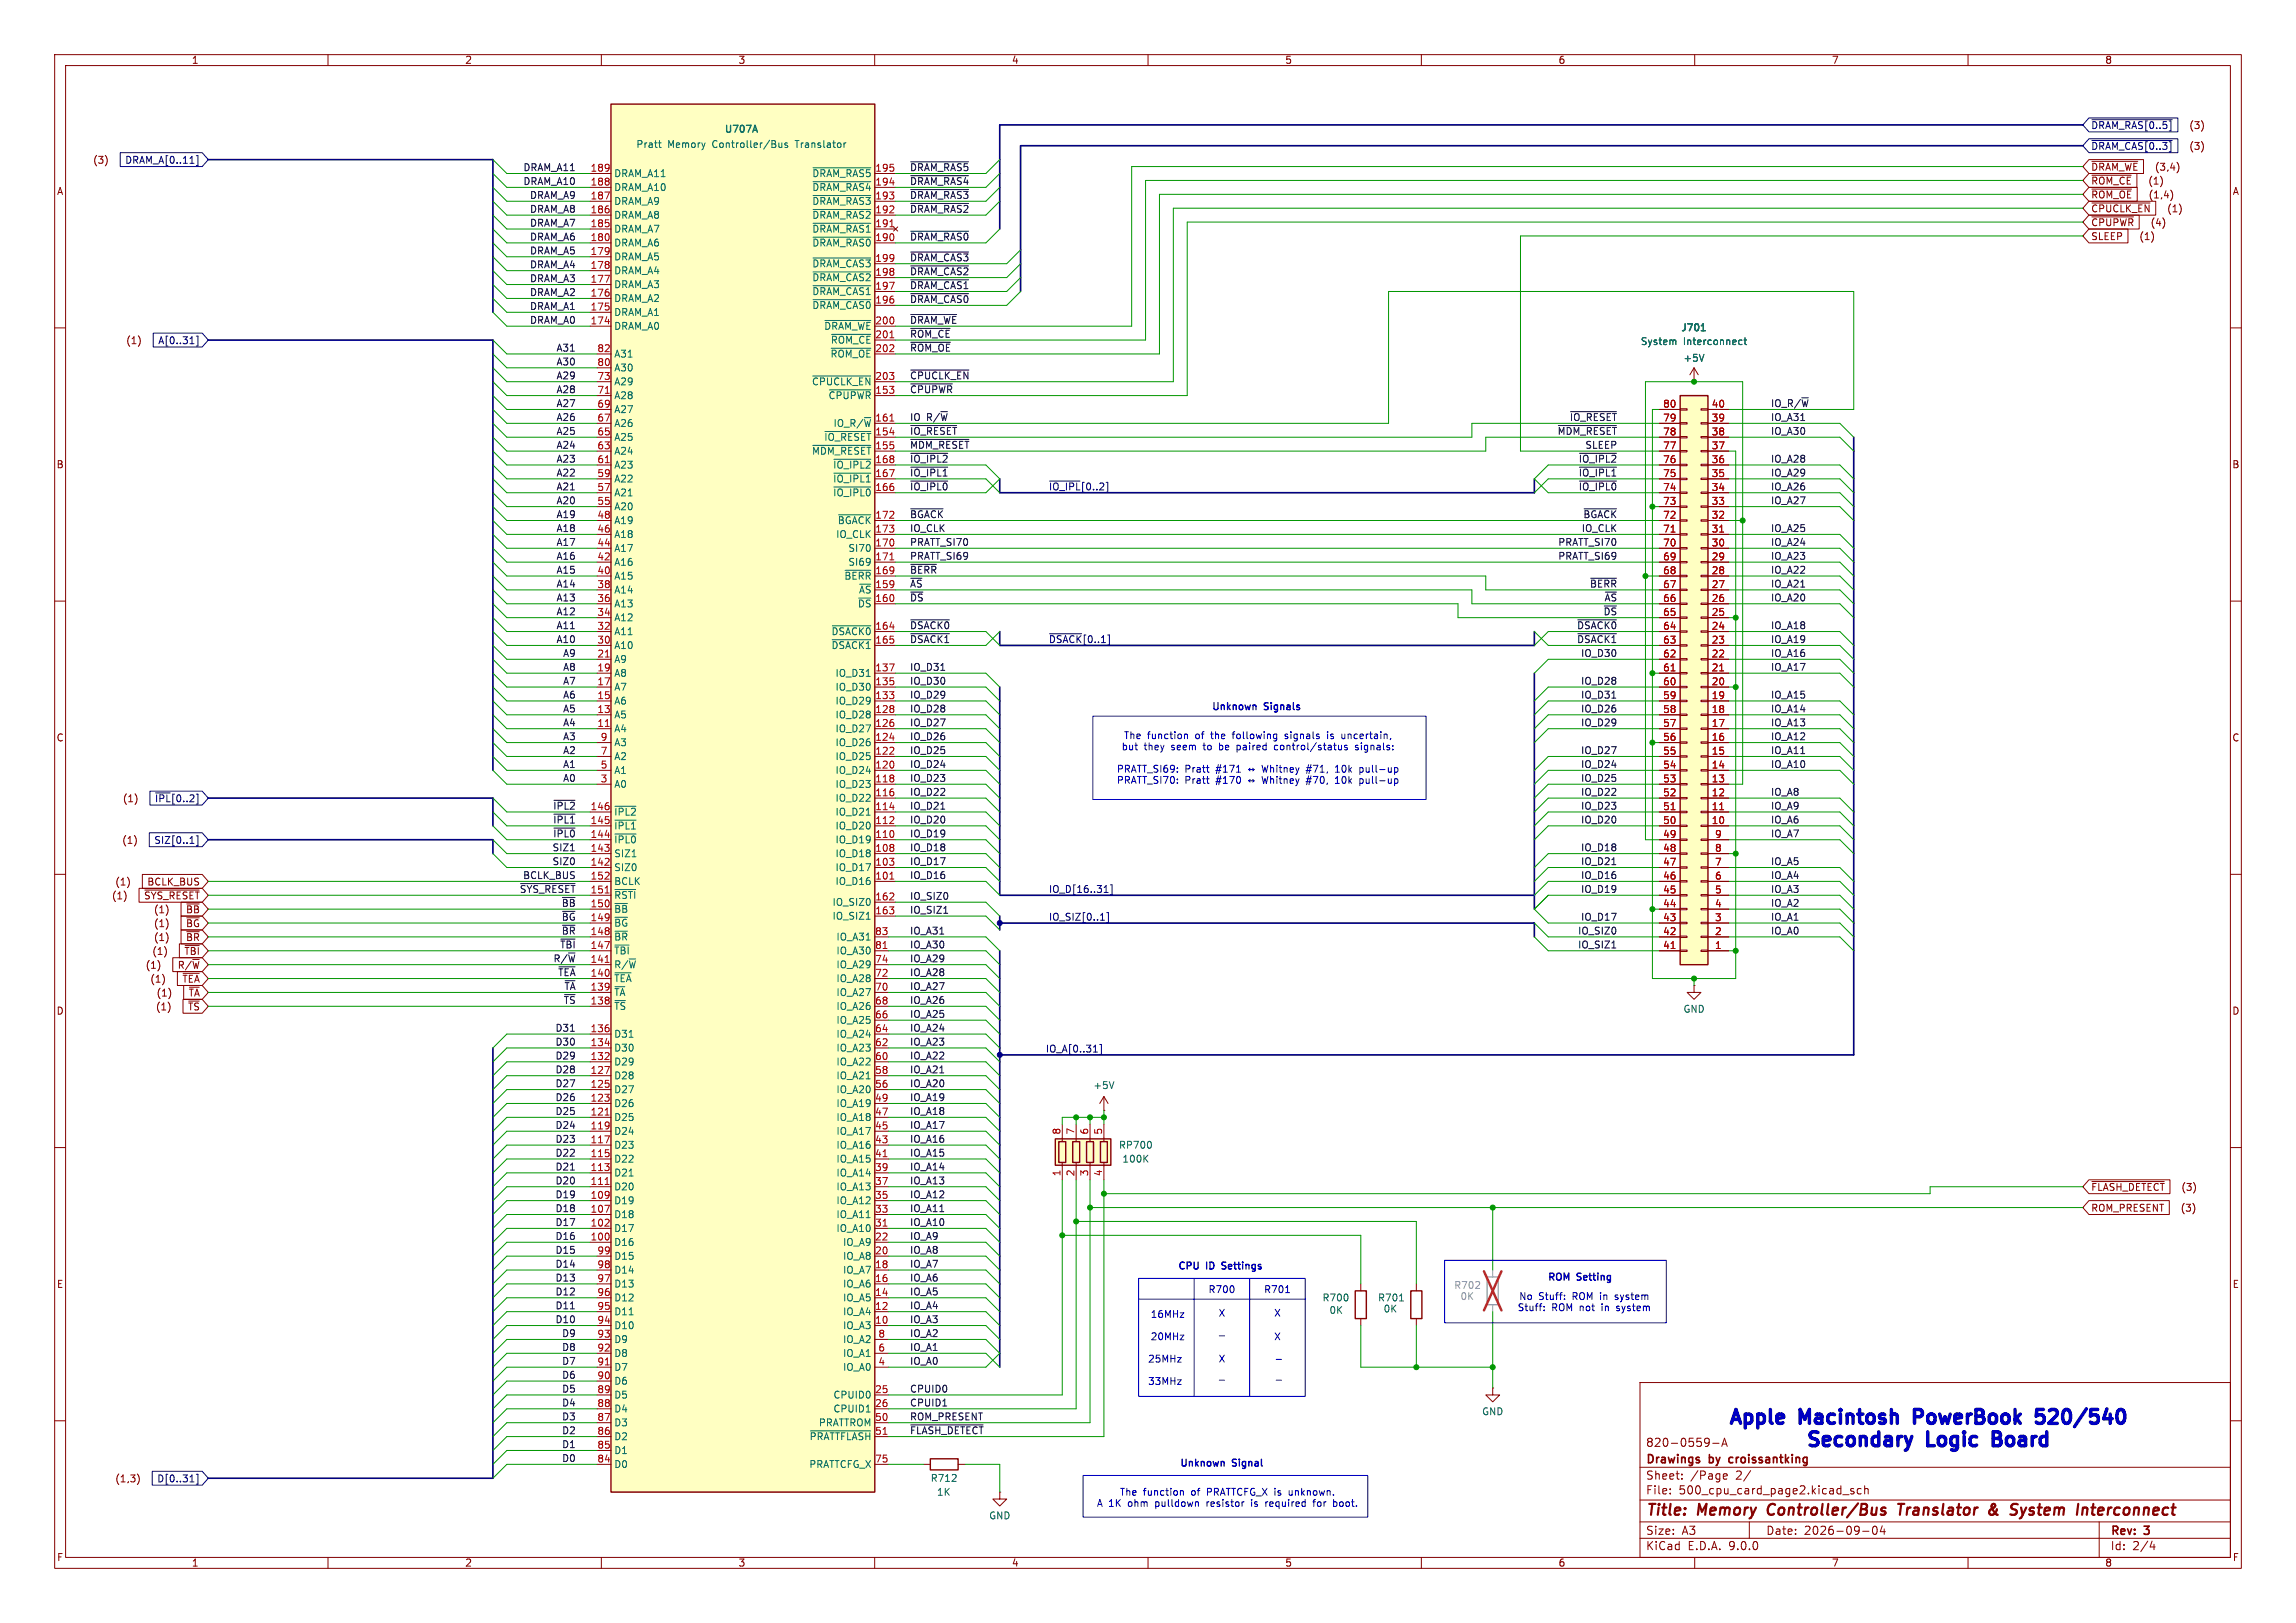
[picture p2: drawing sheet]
<svg xmlns="http://www.w3.org/2000/svg" width="420mm" height="297mm" viewBox="0 0 420 297" stroke-linecap="round" stroke-linejoin="round" font-family="sans-serif">
<defs><g id="words">
<g font-size="3.5" fill="#0000c2">
<text x="315.8" y="261.5">Apple</text>
<text x="329.4" y="261.5">Macintosh</text>
<text x="351.7" y="261.5">PowerBook</text>
<text x="375.5" y="261.5">520/540</text>
<text x="329.9" y="265.6">Secondary</text>
<text x="352.7" y="265.6">Logic</text>
<text x="366.1" y="265.6">Board</text>
</g>
<g font-size="2.8" fill="#840000">
<text x="301" y="277.9">Title:</text>
<text x="310.6" y="277.9">Memory</text>
<text x="324.2" y="277.9">Controller/Bus</text>
<text x="348.9" y="277.9">Translator</text>
<text x="366.3" y="277.9">&amp;</text>
<text x="371.1" y="277.9">System</text>
<text x="384" y="277.9">Interconnect</text>
</g>
<g font-size="2.1" fill="#840000">
<text x="301" y="268.2">Drawings</text>
<text x="301" y="265">820-0559-A</text>
<text x="312.7" y="268.2">by</text>
<text x="317" y="268.2">croissantking</text>
<text x="301" y="273.7">File:</text>
<text x="301" y="271">Sheet:</text>
<text x="307.1" y="273.7">500_cpu_card_page2.kicad_sch</text>
<text x="309.2" y="271">/Page</text>
<text x="317.6" y="271">2/</text>
<text x="301" y="281.1">Size:</text>
<text x="307.6" y="281.1">A3</text>
<text x="323" y="281.1">Date:</text>
<text x="330" y="281.1">2026-09-04</text>
<text x="386" y="281.3">Rev:</text>
<text x="392.4" y="281.3">3</text>
<text x="301" y="283.9">KiCad</text>
<text x="308.7" y="283.9">E.D.A.</text>
<text x="316.3" y="283.9">9.0.0</text>
<text x="386" y="283.9">Id:</text>
<text x="390.1" y="283.9">2/4</text>
</g>
<g font-size="1.8" fill="#840000">
<text x="35" y="11.9">1</text>
<text x="85" y="11.9">2</text>
<text x="135" y="11.9">3</text>
<text x="185" y="11.9">4</text>
<text x="235" y="11.9">5</text>
<text x="285" y="11.9">6</text>
<text x="335" y="11.9">7</text>
<text x="385" y="11.9">8</text>
<text x="400.4" y="23.8">(3)</text>
<text x="400.4" y="27.6">(3)</text>
<text x="10.3" y="35.9">A</text>
<text x="16.9" y="30.2">(3)</text>
<text x="382.4" y="31.4">~{DRAM_WE} (3,4)</text>
<text x="382.4" y="34">~{ROM_CE} (1)</text>
<text x="408.3" y="35.9">A</text>
<text x="382.4" y="39.1">~{CPUCLK_EN} (1)</text>
<text x="382.4" y="36.5">~{ROM_OE} (1,4)</text>
<text x="382.4" y="41.6">~{CPUPWR} (4)</text>
<text x="382.4" y="44.1">SLEEP</text>
<text x="391.2" y="44.1">(1)</text>
<text x="23" y="63.2">(1)</text>
<text x="10.3" y="85.9">B</text>
<text x="408.2" y="85.9">B</text>
<text x="10.3" y="135.9">C</text>
<text x="408.2" y="135.9">C</text>
<text x="22.4" y="147">(1)</text>
<text x="22.2" y="154.6">(1)</text>
<text x="20.4" y="164.8">(1)</text>
<text x="21" y="162.2">(1)</text>
<text x="26.2" y="164.8">~{SYS_RESET}</text>
<text x="26.9" y="162.2">BCLK_BUS</text>
<text x="28" y="167.3">(1)</text>
<text x="33.9" y="167.3">~{BB}</text>
<text x="28" y="172.4">(1)</text>
<text x="28" y="169.9">(1)</text>
<text x="33.9" y="172.4">~{BR}</text>
<text x="33.9" y="169.9">~{BG}</text>
<text x="26.5" y="177.5">(1)</text>
<text x="27.7" y="174.9">(1)</text>
<text x="32.4" y="177.5">R/~{W}</text>
<text x="33.6" y="174.9">~{TBI}</text>
<text x="10.3" y="185.9">D</text>
<text x="27.4" y="180">(1)</text>
<text x="28.4" y="185.1">(1)</text>
<text x="28.5" y="182.6">(1)</text>
<text x="33.3" y="180">~{TEA}</text>
<text x="34.3" y="185.1">~{TS}</text>
<text x="34.4" y="182.6">~{TA}</text>
<text x="408.2" y="185.9">D</text>
<text x="382.4" y="221.9">ROM_PRESENT</text>
<text x="382.4" y="218.1">~{FLASH_DETECT} (3)</text>
<text x="398.8" y="221.9">(3)</text>
<text x="10.3" y="235.9">E</text>
<text x="408.3" y="235.9">E</text>
<text x="21" y="271.5">(1,3)</text>
<text x="10.3" y="285.9">F</text>
<text x="35" y="286.9">1</text>
<text x="85" y="286.9">2</text>
<text x="135" y="286.9">3</text>
<text x="185" y="286.9">4</text>
<text x="235" y="286.9">5</text>
<text x="285" y="286.9">6</text>
<text x="335" y="286.9">7</text>
<text x="385" y="286.9">8</text>
<text x="408.3" y="285.9">F</text>
</g>
<g font-size="1.8" fill="#000084">
<text x="382.4" y="23.8">~{DRAM_RAS[0..5]}</text>
<text x="382.4" y="27.6">~{DRAM_CAS[0..3]}</text>
<text x="22.8" y="30.2">DRAM_A[0..11]</text>
<text x="28.8" y="63.2">A[0..31]</text>
<text x="191.8" y="89.8">~{IO_IPL}[0..2]</text>
<text x="191.8" y="117.8">~{DSACK}[0..1]</text>
<text x="28.2" y="147">~{IPL}[0..2]</text>
<text x="28.1" y="154.6">SIZ[0..1]</text>
<text x="191.8" y="163.5">IO_D[16..31]</text>
<text x="191.8" y="168.6">IO_SIZ[0..1]</text>
<text x="191.2" y="192.7">IO_A[0..31]</text>
<text x="28.7" y="271.5">D[0..31]</text>
</g>
<g font-size="1.8" fill="#006464">
<text x="116.3" y="27.3">Pratt</text>
<text x="122.1" y="27.3">Memory</text>
<text x="130.4" y="27.3">Controller/Bus</text>
<text x="132.4" y="24.6">U707A</text>
<text x="145.8" y="27.3">Translator</text>
<text x="112.3" y="32.6">DRAM_A11</text>
<text x="112.3" y="35.2">DRAM_A10</text>
<text x="148.5" y="32.6">~{DRAM_RAS5}</text>
<text x="148.5" y="35.2">~{DRAM_RAS4}</text>
<text x="112.3" y="37.7">DRAM_A9</text>
<text x="112.3" y="40.2">DRAM_A8</text>
<text x="148.5" y="37.7">~{DRAM_RAS3}</text>
<text x="148.5" y="40.2">~{DRAM_RAS2}</text>
<text x="112.3" y="42.8">DRAM_A7</text>
<text x="112.3" y="45.3">DRAM_A6</text>
<text x="112.3" y="47.9">DRAM_A5</text>
<text x="148.5" y="42.8">~{DRAM_RAS1}</text>
<text x="148.5" y="45.3">~{DRAM_RAS0}</text>
<text x="112.3" y="50.4">DRAM_A4</text>
<text x="112.3" y="52.9">DRAM_A3</text>
<text x="148.5" y="49.1">~{DRAM_CAS3}</text>
<text x="148.5" y="51.7">~{DRAM_CAS2}</text>
<text x="112.3" y="55.5">DRAM_A2</text>
<text x="112.3" y="58">DRAM_A1</text>
<text x="148.5" y="54.2">~{DRAM_CAS1}</text>
<text x="148.5" y="56.7">~{DRAM_CAS0}</text>
<text x="112.3" y="60.6">DRAM_A0</text>
<text x="112.3" y="65.6">A31</text>
<text x="150.7" y="60.6">~{DRAM_WE}</text>
<text x="151.8" y="65.6">~{ROM_OE}</text>
<text x="151.9" y="63.1">~{ROM_CE}</text>
<text x="300" y="63.3">System</text>
<text x="307.3" y="61">J701</text>
<text x="307.9" y="63.3">Interconnect</text>
<text x="112.3" y="68.2">A30</text>
<text x="112.3" y="70.7">A29</text>
<text x="148.4" y="70.7">~{CPUCLK_EN}</text>
<text x="307.8" y="66.4">+5V</text>
<text x="112.3" y="73.3">A28</text>
<text x="112.3" y="75.8">A27</text>
<text x="151.5" y="73.3">~{CPUPWR}</text>
<text x="112.3" y="78.3">A26</text>
<text x="112.3" y="80.9">A25</text>
<text x="112.3" y="83.4">A24</text>
<text x="148.4" y="83.4">~{MDM_RESET}</text>
<text x="150.7" y="80.9">~{IO_RESET}</text>
<text x="152.4" y="78.3">IO_R/~{W}</text>
<text x="112.3" y="86">A23</text>
<text x="112.3" y="88.5">A22</text>
<text x="152.3" y="86">~{IO_IPL2}</text>
<text x="152.3" y="88.5">~{IO_IPL1}</text>
<text x="112.3" y="91">A21</text>
<text x="112.3" y="93.6">A20</text>
<text x="152.3" y="91">~{IO_IPL0}</text>
<text x="112.3" y="96.1">A19</text>
<text x="112.3" y="98.7">A18</text>
<text x="112.3" y="101.2">A17</text>
<text x="152.8" y="98.7">IO_CLK</text>
<text x="153.2" y="96.1">~{BGACK}</text>
<text x="155.1" y="101.2">SI70</text>
<text x="112.3" y="103.7">A16</text>
<text x="112.3" y="106.3">A15</text>
<text x="154.4" y="106.3">~{BERR}</text>
<text x="155.1" y="103.7">SI69</text>
<text x="112.3" y="108.8">A14</text>
<text x="112.3" y="111.4">A13</text>
<text x="112.3" y="113.9">A12</text>
<text x="156.8" y="111.4">~{DS}</text>
<text x="157" y="108.8">~{AS}</text>
<text x="112.3" y="116.4">A11</text>
<text x="112.3" y="119">A10</text>
<text x="152" y="116.4">~{DSACK0}</text>
<text x="152" y="119">~{DSACK1}</text>
<text x="112.3" y="121.5">A9</text>
<text x="112.3" y="124.1">A8</text>
<text x="152.7" y="124.1">IO_D31</text>
<text x="112.3" y="126.6">A7</text>
<text x="112.3" y="129.1">A6</text>
<text x="112.3" y="131.7">A5</text>
<text x="152.7" y="126.6">IO_D30</text>
<text x="152.7" y="129.1">IO_D29</text>
<text x="152.7" y="131.7">IO_D28</text>
<text x="112.3" y="134.2">A4</text>
<text x="112.3" y="136.8">A3</text>
<text x="152.7" y="134.2">IO_D27</text>
<text x="152.7" y="136.8">IO_D26</text>
<text x="112.3" y="139.3">A2</text>
<text x="112.3" y="141.8">A1</text>
<text x="152.7" y="139.3">IO_D25</text>
<text x="152.7" y="141.8">IO_D24</text>
<text x="112.3" y="149.5">~{IPL2}</text>
<text x="112.3" y="144.4">A0</text>
<text x="152.7" y="144.4">IO_D23</text>
<text x="152.7" y="146.9">IO_D22</text>
<text x="152.7" y="149.5">IO_D21</text>
<text x="112.3" y="152">~{IPL1}</text>
<text x="112.3" y="154.5">~{IPL0}</text>
<text x="152.7" y="152">IO_D20</text>
<text x="152.7" y="154.5">IO_D19</text>
<text x="112.3" y="157.1">SIZ1</text>
<text x="112.3" y="159.6">SIZ0</text>
<text x="152.7" y="157.1">IO_D18</text>
<text x="152.7" y="159.6">IO_D17</text>
<text x="112.3" y="162.2">BCLK</text>
<text x="112.3" y="164.7">~{RSTI}</text>
<text x="112.3" y="167.2">~{BB}</text>
<text x="152.2" y="166">IO_SIZ0</text>
<text x="152.7" y="162.2">IO_D16</text>
<text x="112.3" y="169.8">~{BG}</text>
<text x="112.3" y="172.3">~{BR}</text>
<text x="152.2" y="168.5">IO_SIZ1</text>
<text x="152.9" y="172.3">IO_A31</text>
<text x="112.3" y="174.9">~{TBI}</text>
<text x="112.3" y="177.4">R/~{W}</text>
<text x="112.3" y="179.9">~{TEA}</text>
<text x="152.9" y="174.9">IO_A30</text>
<text x="152.9" y="177.4">IO_A29</text>
<text x="152.9" y="179.9">IO_A28</text>
<text x="112.3" y="182.5">~{TA}</text>
<text x="112.3" y="185">~{TS}</text>
<text x="152.9" y="182.5">IO_A27</text>
<text x="152.9" y="185">IO_A26</text>
<text x="307.8" y="185.5">GND</text>
<text x="112.3" y="190.1">D31</text>
<text x="152.9" y="187.6">IO_A25</text>
<text x="152.9" y="190.1">IO_A24</text>
<text x="112.3" y="195.2">D29</text>
<text x="112.3" y="192.6">D30</text>
<text x="112.3" y="197.7">D28</text>
<text x="152.9" y="192.6">IO_A23</text>
<text x="152.9" y="195.2">IO_A22</text>
<text x="152.9" y="197.7">IO_A21</text>
<text x="112.3" y="202.8">D26</text>
<text x="112.3" y="200.3">D27</text>
<text x="152.9" y="200.3">IO_A20</text>
<text x="152.9" y="202.8">IO_A19</text>
<text x="199.9" y="199.5">+5V</text>
<text x="112.3" y="205.3">D25</text>
<text x="112.3" y="207.9">D24</text>
<text x="152.9" y="205.3">IO_A18</text>
<text x="152.9" y="207.9">IO_A17</text>
<text x="112.3" y="210.4">D23</text>
<text x="112.3" y="213">D22</text>
<text x="112.3" y="215.5">D21</text>
<text x="152.9" y="210.4">IO_A16</text>
<text x="152.9" y="213">IO_A15</text>
<text x="152.9" y="215.5">IO_A14</text>
<text x="204.6" y="210.4">RP700</text>
<text x="205.2" y="213">100K</text>
<text x="112.3" y="218">D20</text>
<text x="112.3" y="220.6">D19</text>
<text x="152.9" y="218">IO_A13</text>
<text x="152.9" y="220.6">IO_A12</text>
<text x="112.3" y="223.1">D18</text>
<text x="112.3" y="225.7">D17</text>
<text x="152.9" y="223.1">IO_A11</text>
<text x="152.9" y="225.7">IO_A10</text>
<text x="112.3" y="228.2">D16</text>
<text x="112.3" y="230.7">D15</text>
<text x="112.3" y="233.3">D14</text>
<text x="154.1" y="228.2">IO_A9</text>
<text x="154.1" y="230.7">IO_A8</text>
<text x="154.1" y="233.3">IO_A7</text>
<text x="112.3" y="235.8">D13</text>
<text x="112.3" y="238.4">D12</text>
<text x="154.1" y="235.8">IO_A6</text>
<text x="154.1" y="238.4">IO_A5</text>
<text x="241.8" y="238.4">R700</text>
<text x="252" y="238.4">R701</text>
<text x="112.3" y="240.9">D11</text>
<text x="112.3" y="243.4">D10</text>
<text x="112.3" y="246">D9</text>
<text x="154.1" y="240.9">IO_A4</text>
<text x="154.1" y="243.4">IO_A3</text>
<text x="154.1" y="246">IO_A2</text>
<text x="243.1" y="240.6">0K</text>
<text x="253" y="240.4">0K</text>
<text x="112.3" y="248.5">D8</text>
<text x="112.3" y="251.1">D7</text>
<text x="154.1" y="248.5">IO_A1</text>
<text x="154.1" y="251.1">IO_A0</text>
<text x="112.3" y="253.6">D6</text>
<text x="112.3" y="256.1">D5</text>
<text x="152.4" y="256.1">CPUID0</text>
<text x="112.3" y="258.7">D4</text>
<text x="112.3" y="261.2">D3</text>
<text x="112.3" y="263.8">D2</text>
<text x="149.7" y="261.2">PRATTROM</text>
<text x="152.4" y="258.7">CPUID1</text>
<text x="271" y="259.2">GND</text>
<text x="112.3" y="266.3">D1</text>
<text x="112.3" y="268.8">D0</text>
<text x="147.9" y="268.8">PRATTCFG_X</text>
<text x="170.1" y="271.4">R712</text>
<text x="171.3" y="273.9">1K</text>
<text x="180.8" y="278.2">GND</text>
</g>
<g font-size="1.8" fill="#0f0f0f">
<text x="95.7" y="31.4">DRAM_A11</text>
<text x="95.7" y="33.9">DRAM_A10</text>
<text x="166.4" y="31.4">~{DRAM_RAS5}</text>
<text x="166.4" y="33.9">~{DRAM_RAS4}</text>
<text x="96.9" y="41.6">DRAM_A7</text>
<text x="96.9" y="39">DRAM_A8</text>
<text x="96.9" y="36.5">DRAM_A9</text>
<text x="166.4" y="36.5">~{DRAM_RAS3}</text>
<text x="166.4" y="39">~{DRAM_RAS2}</text>
<text x="96.9" y="46.6">DRAM_A5</text>
<text x="96.9" y="44.1">DRAM_A6</text>
<text x="166.4" y="47.9">~{DRAM_CAS3}</text>
<text x="166.4" y="44.1">~{DRAM_RAS0}</text>
<text x="96.9" y="49.2">DRAM_A4</text>
<text x="96.9" y="51.7">DRAM_A3</text>
<text x="166.4" y="53">~{DRAM_CAS1}</text>
<text x="166.4" y="50.5">~{DRAM_CAS2}</text>
<text x="96.9" y="56.8">DRAM_A1</text>
<text x="96.9" y="54.3">DRAM_A2</text>
<text x="96.9" y="59.3">DRAM_A0</text>
<text x="166.4" y="55.5">~{DRAM_CAS0}</text>
<text x="166.4" y="59.3">~{DRAM_WE}</text>
<text x="101.7" y="64.4">A31</text>
<text x="166.4" y="64.4">~{ROM_OE}</text>
<text x="166.4" y="61.9">~{ROM_CE}</text>
<text x="101.7" y="67">A30</text>
<text x="101.7" y="69.5">A29</text>
<text x="166.4" y="69.5">~{CPUCLK_EN}</text>
<text x="101.7" y="72">A28</text>
<text x="101.7" y="77.1">A26</text>
<text x="101.7" y="74.6">A27</text>
<text x="166.4" y="72">~{CPUPWR}</text>
<text x="166.4" y="77.1">IO</text>
<text x="169.5" y="77.1">R/~{W}</text>
<text x="287.1" y="77.1">~{IO_RESET}</text>
<text x="323.8" y="74.6">IO_R/~{W}</text>
<text x="323.8" y="77.1">IO_A31</text>
<text x="101.7" y="79.7">A25</text>
<text x="101.7" y="82.2">A24</text>
<text x="166.4" y="79.7">~{IO_RESET}</text>
<text x="166.4" y="82.2">~{MDM_RESET}</text>
<text x="284.8" y="79.7">~{MDM_RESET}</text>
<text x="289.9" y="82.2">SLEEP</text>
<text x="323.8" y="79.7">IO_A30</text>
<text x="101.7" y="89.8">A21</text>
<text x="101.7" y="87.3">A22</text>
<text x="101.7" y="84.7">A23</text>
<text x="166.4" y="89.8">~{IO_IPL0}</text>
<text x="166.4" y="87.3">~{IO_IPL1}</text>
<text x="166.4" y="84.7">~{IO_IPL2}</text>
<text x="288.7" y="84.7">~{IO_IPL2}</text>
<text x="288.7" y="87.3">~{IO_IPL1}</text>
<text x="288.7" y="89.8">~{IO_IPL0}</text>
<text x="323.8" y="87.3">IO_A29</text>
<text x="323.8" y="84.7">IO_A28</text>
<text x="323.8" y="89.8">IO_A26</text>
<text x="101.7" y="92.4">A20</text>
<text x="101.7" y="94.9">A19</text>
<text x="166.4" y="94.9">~{BGACK}</text>
<text x="289.5" y="94.9">~{BGACK}</text>
<text x="323.8" y="92.4">IO_A27</text>
<text x="101.7" y="100">A17</text>
<text x="101.7" y="97.4">A18</text>
<text x="166.4" y="97.4">IO_CLK</text>
<text x="166.4" y="100">PRATT_SI70</text>
<text x="284.9" y="100">PRATT_SI70</text>
<text x="289.2" y="97.4">IO_CLK</text>
<text x="323.8" y="97.4">IO_A25</text>
<text x="323.8" y="100">IO_A24</text>
<text x="101.7" y="102.5">A16</text>
<text x="101.7" y="107.6">A14</text>
<text x="101.7" y="105.1">A15</text>
<text x="166.4" y="105.1">~{BERR}</text>
<text x="166.4" y="107.6">~{AS}</text>
<text x="166.4" y="102.5">PRATT_SI69</text>
<text x="284.9" y="102.5">PRATT_SI69</text>
<text x="290.7" y="107.6">~{BERR}</text>
<text x="323.8" y="107.6">IO_A21</text>
<text x="323.8" y="105.1">IO_A22</text>
<text x="323.8" y="102.5">IO_A23</text>
<text x="101.7" y="110.1">A13</text>
<text x="101.7" y="112.7">A12</text>
<text x="166.4" y="110.1">~{DS}</text>
<text x="293.2" y="112.7">~{DS}</text>
<text x="293.4" y="110.1">~{AS}</text>
<text x="323.8" y="110.1">IO_A20</text>
<text x="101.7" y="117.8">A10</text>
<text x="101.7" y="115.2">A11</text>
<text x="166.4" y="117.8">~{DSACK1}</text>
<text x="166.4" y="115.2">~{DSACK0}</text>
<text x="288.4" y="115.2">~{DSACK0}</text>
<text x="288.4" y="117.8">~{DSACK1}</text>
<text x="323.8" y="115.2">IO_A18</text>
<text x="323.8" y="117.8">IO_A19</text>
<text x="102.9" y="122.8">A8</text>
<text x="102.9" y="120.3">A9</text>
<text x="102.9" y="125.4">A7</text>
<text x="166.4" y="125.4">IO_D30</text>
<text x="166.4" y="122.8">IO_D31</text>
<text x="289.1" y="120.3">IO_D30</text>
<text x="289.1" y="125.4">IO_D28</text>
<text x="323.8" y="122.8">IO_A17</text>
<text x="323.8" y="120.3">IO_A16</text>
<text x="102.9" y="130.5">A5</text>
<text x="102.9" y="127.9">A6</text>
<text x="166.4" y="127.9">IO_D29</text>
<text x="166.4" y="130.5">IO_D28</text>
<text x="289.1" y="130.5">IO_D26</text>
<text x="289.1" y="127.9">IO_D31</text>
<text x="323.8" y="127.9">IO_A15</text>
<text x="323.8" y="130.5">IO_A14</text>
<text x="102.9" y="133">A4</text>
<text x="102.9" y="135.5">A3</text>
<text x="166.4" y="133">IO_D27</text>
<text x="166.4" y="135.5">IO_D26</text>
<text x="289.1" y="133">IO_D29</text>
<text x="323.8" y="135.5">IO_A12</text>
<text x="323.8" y="133">IO_A13</text>
<text x="102.9" y="143.2">A0</text>
<text x="102.9" y="140.6">A1</text>
<text x="102.9" y="138.1">A2</text>
<text x="166.4" y="138.1">IO_D25</text>
<text x="166.4" y="140.6">IO_D24</text>
<text x="166.4" y="143.2">IO_D23</text>
<text x="289.1" y="143.2">IO_D25</text>
<text x="289.1" y="138.1">IO_D27</text>
<text x="289.1" y="140.6">IO_D24</text>
<text x="323.8" y="140.6">IO_A10</text>
<text x="323.8" y="138.1">IO_A11</text>
<text x="101.1" y="148.2">~{IPL2} 146</text>
<text x="166.4" y="148.2">IO_D21</text>
<text x="166.4" y="145.7">IO_D22</text>
<text x="289.1" y="148.2">IO_D23</text>
<text x="289.1" y="145.7">IO_D22</text>
<text x="323.8" y="145.7">IO_A8</text>
<text x="323.8" y="148.2">IO_A9</text>
<text x="101" y="155.9">SIZ1</text>
<text x="101.1" y="153.3">~{IPL0} 144</text>
<text x="101.1" y="150.8">~{IPL1} 145</text>
<text x="166.4" y="155.9">IO_D18</text>
<text x="166.4" y="153.3">IO_D19</text>
<text x="166.4" y="150.8">IO_D20</text>
<text x="289.1" y="150.8">IO_D20</text>
<text x="289.1" y="155.9">IO_D18</text>
<text x="323.8" y="153.3">IO_A7</text>
<text x="323.8" y="150.8">IO_A6</text>
<text x="95.6" y="160.9">BCLK_BUS</text>
<text x="101" y="158.4">SIZ0</text>
<text x="166.4" y="160.9">IO_D16</text>
<text x="166.4" y="158.4">IO_D17</text>
<text x="289.1" y="158.4">IO_D21</text>
<text x="289.1" y="160.9">IO_D16</text>
<text x="323.8" y="158.4">IO_A5</text>
<text x="323.8" y="160.9">IO_A4</text>
<text x="95" y="163.5">~{SYS_RESET} 151</text>
<text x="102.7" y="166">~{BB} 150</text>
<text x="166.4" y="164.8">IO_SIZ0</text>
<text x="166.4" y="167.3">IO_SIZ1</text>
<text x="289.1" y="163.5">IO_D19</text>
<text x="323.8" y="163.5">IO_A3</text>
<text x="323.8" y="166">IO_A2</text>
<text x="102.4" y="173.6">~{TBI} 147</text>
<text x="102.7" y="171.1">~{BR} 148</text>
<text x="102.7" y="168.6">~{BG} 149</text>
<text x="166.4" y="171.1">IO_A31</text>
<text x="166.4" y="173.6">IO_A30</text>
<text x="288.6" y="173.6">IO_SIZ1</text>
<text x="288.6" y="171.1">IO_SIZ0</text>
<text x="289.1" y="168.6">IO_D17</text>
<text x="323.8" y="168.6">IO_A1</text>
<text x="323.8" y="171.1">IO_A0</text>
<text x="101.2" y="176.2">R/~{W} 141</text>
<text x="102" y="178.7">~{TEA}140</text>
<text x="166.4" y="178.7">IO_A28</text>
<text x="166.4" y="176.2">IO_A29</text>
<text x="103" y="183.8">~{TS} 138</text>
<text x="103.2" y="181.3">~{TA} 139</text>
<text x="166.4" y="183.8">IO_A26</text>
<text x="166.4" y="181.3">IO_A27</text>
<text x="101.5" y="188.9">D31</text>
<text x="101.5" y="191.4">D30</text>
<text x="166.4" y="188.9">IO_A24</text>
<text x="166.4" y="186.3">IO_A25</text>
<text x="166.4" y="191.4">IO_A23</text>
<text x="101.5" y="196.5">D28</text>
<text x="101.5" y="194">D29</text>
<text x="166.4" y="196.5">IO_A21</text>
<text x="166.4" y="194">IO_A22</text>
<text x="101.5" y="199">D27</text>
<text x="101.5" y="201.6">D26</text>
<text x="166.4" y="199">IO_A20</text>
<text x="166.4" y="201.6">IO_A19</text>
<text x="101.5" y="204.1">D25</text>
<text x="101.5" y="209.2">D23</text>
<text x="101.5" y="206.7">D24</text>
<text x="166.4" y="209.2">IO_A16</text>
<text x="166.4" y="204.1">IO_A18</text>
<text x="166.4" y="206.7">IO_A17</text>
<text x="101.5" y="211.7">D22</text>
<text x="101.5" y="214.3">D21</text>
<text x="166.4" y="211.7">IO_A15</text>
<text x="166.4" y="214.3">IO_A14</text>
<text x="101.5" y="219.4">D19</text>
<text x="101.5" y="216.8">D20</text>
<text x="101.5" y="221.9">D18</text>
<text x="166.4" y="219.4">IO_A12</text>
<text x="166.4" y="216.8">IO_A13</text>
<text x="166.4" y="221.9">IO_A11</text>
<text x="101.5" y="227">D16</text>
<text x="101.5" y="224.4">D17</text>
<text x="166.4" y="224.4">IO_A10</text>
<text x="166.4" y="227">IO_A9</text>
<text x="101.5" y="229.5">D15</text>
<text x="101.5" y="232.1">D14</text>
<text x="166.4" y="232.1">IO_A7</text>
<text x="166.4" y="229.5">IO_A8</text>
<text x="101.5" y="237.1">D12</text>
<text x="101.5" y="239.7">D11</text>
<text x="101.5" y="234.6">D13</text>
<text x="166.4" y="234.6">IO_A6</text>
<text x="166.4" y="237.1">IO_A5</text>
<text x="166.4" y="239.7">IO_A4</text>
<text x="101.5" y="242.2">D10</text>
<text x="102.7" y="244.8">D9</text>
<text x="166.4" y="242.2">IO_A3</text>
<text x="166.4" y="244.8">IO_A2</text>
<text x="102.7" y="247.3">D8</text>
<text x="102.7" y="249.8">D7</text>
<text x="166.4" y="247.3">IO_A1</text>
<text x="166.4" y="249.8">IO_A0</text>
<text x="102.7" y="252.4">D6</text>
<text x="102.7" y="257.5">D4</text>
<text x="102.7" y="254.9">D5</text>
<text x="166.4" y="257.5">CPUID1</text>
<text x="166.4" y="254.9">CPUID0</text>
<text x="102.7" y="260">D3</text>
<text x="102.7" y="262.5">D2</text>
<text x="166.4" y="260">ROM_PRESENT</text>
<text x="166.4" y="262.5">~{FLASH_DETECT}</text>
<text x="102.7" y="267.6">D0</text>
<text x="102.7" y="265.1">D1</text>
</g>
<g font-size="1.8" fill="#a90000">
<text x="107.9" y="31.5">189</text>
<text x="107.9" y="34">188</text>
<text x="160" y="31.5">195</text>
<text x="160" y="34">194</text>
<text x="107.9" y="36.6">187</text>
<text x="107.9" y="39.1">186</text>
<text x="107.9" y="41.7">185</text>
<text x="160" y="36.6">193</text>
<text x="160" y="39.1">192</text>
<text x="160" y="41.7">191</text>
<text x="107.9" y="44.2">180</text>
<text x="107.9" y="46.7">179</text>
<text x="160" y="44.2">190</text>
<text x="107.9" y="49.3">178</text>
<text x="107.9" y="51.8">177</text>
<text x="160" y="48">199</text>
<text x="160" y="50.5">198</text>
<text x="160" y="53.1">197</text>
<text x="107.9" y="54.4">176</text>
<text x="107.9" y="56.9">175</text>
<text x="107.9" y="59.4">174</text>
<text x="160" y="55.6">196</text>
<text x="160" y="59.4">200</text>
<text x="109.2" y="64.5">82</text>
<text x="160" y="62">201</text>
<text x="160" y="64.5">202</text>
<text x="109.2" y="67.1">80</text>
<text x="109.2" y="69.6">73</text>
<text x="160" y="69.6">203</text>
<text x="109.2" y="72.1">71</text>
<text x="109.2" y="74.7">69</text>
<text x="109.2" y="77.2">67</text>
<text x="160" y="72.1">153</text>
<text x="160" y="77.2">161</text>
<text x="304.1" y="74.7">80</text>
<text x="304.1" y="77.2">79</text>
<text x="313" y="74.7">40</text>
<text x="313" y="77.2">39</text>
<text x="109.2" y="79.8">65</text>
<text x="109.2" y="82.3">63</text>
<text x="160" y="79.8">154</text>
<text x="160" y="82.3">155</text>
<text x="304.1" y="79.8">78</text>
<text x="304.1" y="82.3">77</text>
<text x="313" y="79.8">38</text>
<text x="313" y="82.3">37</text>
<text x="109.2" y="84.8">61</text>
<text x="109.2" y="87.4">59</text>
<text x="109.2" y="89.9">57</text>
<text x="160" y="84.8">168</text>
<text x="160" y="87.4">167</text>
<text x="160" y="89.9">166</text>
<text x="304.1" y="84.8">76</text>
<text x="304.1" y="87.4">75</text>
<text x="304.1" y="89.9">74</text>
<text x="313" y="84.8">36</text>
<text x="313" y="87.4">35</text>
<text x="313" y="89.9">34</text>
<text x="109.2" y="92.5">55</text>
<text x="109.2" y="95">48</text>
<text x="160" y="95">172</text>
<text x="304.1" y="92.5">73</text>
<text x="304.1" y="95">72</text>
<text x="313" y="92.5">33</text>
<text x="313" y="95">32</text>
<text x="109.2" y="97.5">46</text>
<text x="109.2" y="100.1">44</text>
<text x="160" y="97.5">173</text>
<text x="160" y="100.1">170</text>
<text x="304.1" y="97.5">71</text>
<text x="304.1" y="100.1">70</text>
<text x="313" y="97.5">31</text>
<text x="313" y="100.1">30</text>
<text x="109.2" y="102.6">42</text>
<text x="109.2" y="105.2">40</text>
<text x="109.2" y="107.7">38</text>
<text x="160" y="102.6">171</text>
<text x="160" y="105.2">169</text>
<text x="160" y="107.7">159</text>
<text x="304.1" y="102.6">69</text>
<text x="304.1" y="105.2">68</text>
<text x="304.1" y="107.7">67</text>
<text x="313" y="102.6">29</text>
<text x="313" y="105.2">28</text>
<text x="313" y="107.7">27</text>
<text x="109.2" y="110.2">36</text>
<text x="109.2" y="112.8">34</text>
<text x="160" y="110.2">160</text>
<text x="304.1" y="110.2">66</text>
<text x="304.1" y="112.8">65</text>
<text x="313" y="110.2">26</text>
<text x="313" y="112.8">25</text>
<text x="109.2" y="115.3">32</text>
<text x="109.2" y="117.9">30</text>
<text x="160" y="115.3">164</text>
<text x="160" y="117.9">165</text>
<text x="304.1" y="115.3">64</text>
<text x="304.1" y="117.9">63</text>
<text x="313" y="115.3">24</text>
<text x="313" y="117.9">23</text>
<text x="109.2" y="120.4">21</text>
<text x="109.2" y="122.9">19</text>
<text x="109.2" y="125.5">17</text>
<text x="160" y="122.9">137</text>
<text x="160" y="125.5">135</text>
<text x="304.1" y="120.4">62</text>
<text x="304.1" y="122.9">61</text>
<text x="304.1" y="125.5">60</text>
<text x="313" y="120.4">22</text>
<text x="313" y="122.9">21</text>
<text x="313" y="125.5">20</text>
<text x="109.2" y="128">15</text>
<text x="109.2" y="130.6">13</text>
<text x="160" y="128">133</text>
<text x="160" y="130.6">128</text>
<text x="304.1" y="128">59</text>
<text x="304.1" y="130.6">58</text>
<text x="313" y="128">19</text>
<text x="313" y="130.6">18</text>
<text x="109.2" y="133.1">11</text>
<text x="109.8" y="135.6">9</text>
<text x="160" y="133.1">126</text>
<text x="160" y="135.6">124</text>
<text x="304.1" y="133.1">57</text>
<text x="304.1" y="135.6">56</text>
<text x="313" y="133.1">17</text>
<text x="313" y="135.6">16</text>
<text x="109.8" y="138.2">7</text>
<text x="109.8" y="140.7">5</text>
<text x="109.8" y="143.3">3</text>
<text x="160" y="138.2">122</text>
<text x="160" y="140.7">120</text>
<text x="160" y="143.3">118</text>
<text x="304.1" y="138.2">55</text>
<text x="304.1" y="140.7">54</text>
<text x="304.1" y="143.3">53</text>
<text x="313" y="138.2">15</text>
<text x="313" y="140.7">14</text>
<text x="313" y="143.3">13</text>
<text x="160" y="145.8">116</text>
<text x="160" y="148.3">114</text>
<text x="304.1" y="145.8">52</text>
<text x="304.1" y="148.3">51</text>
<text x="313" y="145.8">12</text>
<text x="313" y="148.3">11</text>
<text x="107.9" y="156">143</text>
<text x="160" y="150.9">112</text>
<text x="160" y="153.4">110</text>
<text x="160" y="156">108</text>
<text x="304.1" y="150.9">50</text>
<text x="304.1" y="153.4">49</text>
<text x="304.1" y="156">48</text>
<text x="313" y="150.9">10</text>
<text x="313.6" y="153.4">9</text>
<text x="313.6" y="156">8</text>
<text x="107.9" y="158.5">142</text>
<text x="107.9" y="161">152</text>
<text x="160" y="158.5">103</text>
<text x="160" y="161">101</text>
<text x="304.1" y="158.5">47</text>
<text x="304.1" y="161">46</text>
<text x="313.6" y="158.5">7</text>
<text x="313.6" y="161">6</text>
<text x="160" y="164.8">162</text>
<text x="160" y="167.4">163</text>
<text x="304.1" y="163.6">45</text>
<text x="304.1" y="166.1">44</text>
<text x="313.6" y="163.6">5</text>
<text x="313.6" y="166.1">4</text>
<text x="160" y="171.2">83</text>
<text x="160" y="173.7">81</text>
<text x="304.1" y="168.7">43</text>
<text x="304.1" y="171.2">42</text>
<text x="304.1" y="173.7">41</text>
<text x="313.6" y="168.7">3</text>
<text x="313.6" y="171.2">2</text>
<text x="313.6" y="173.7">1</text>
<text x="160" y="176.3">74</text>
<text x="160" y="178.8">72</text>
<text x="160" y="181.4">70</text>
<text x="160" y="183.9">68</text>
<text x="107.9" y="189">136</text>
<text x="107.9" y="191.5">134</text>
<text x="160" y="186.4">66</text>
<text x="160" y="189">64</text>
<text x="160" y="191.5">62</text>
<text x="107.9" y="194.1">132</text>
<text x="107.9" y="196.6">127</text>
<text x="160" y="194.1">60</text>
<text x="160" y="196.6">58</text>
<text x="107.9" y="201.7">123</text>
<text x="107.9" y="199.1">125</text>
<text x="160" y="199.1">56</text>
<text x="160" y="201.7">49</text>
<text x="107.9" y="204.2">121</text>
<text x="107.9" y="206.8">119</text>
<text x="107.9" y="209.3">117</text>
<text x="160" y="204.2">47</text>
<text x="160" y="206.8">45</text>
<text x="160" y="209.3">43</text>
<text x="194.1" y="207.7" transform="rotate(-90 194.1 207.7)">8</text>
<text x="196.6" y="207.7" transform="rotate(-90 196.6 207.7)">7</text>
<text x="199.1" y="207.7" transform="rotate(-90 199.1 207.7)">6</text>
<text x="201.7" y="207.7" transform="rotate(-90 201.7 207.7)">5</text>
<text x="107.9" y="211.8">115</text>
<text x="107.9" y="214.4">113</text>
<text x="160" y="211.8">41</text>
<text x="160" y="214.4">39</text>
<text x="194.1" y="215.3" transform="rotate(-90 194.1 215.3)">1</text>
<text x="196.6" y="215.3" transform="rotate(-90 196.6 215.3)">2</text>
<text x="199.1" y="215.3" transform="rotate(-90 199.1 215.3)">3</text>
<text x="201.7" y="215.3" transform="rotate(-90 201.7 215.3)">4</text>
<text x="107.9" y="216.9">111</text>
<text x="107.9" y="219.5">109</text>
<text x="107.9" y="222">107</text>
<text x="160" y="216.9">37</text>
<text x="160" y="219.5">35</text>
<text x="160" y="222">33</text>
<text x="107.9" y="224.5">102</text>
<text x="107.9" y="227.1">100</text>
<text x="160" y="224.5">31</text>
<text x="160" y="227.1">22</text>
<text x="109.2" y="229.6">99</text>
<text x="109.2" y="232.2">98</text>
<text x="160" y="229.6">20</text>
<text x="160" y="232.2">18</text>
<text x="109.2" y="234.7">97</text>
<text x="109.2" y="237.2">96</text>
<text x="109.2" y="239.8">95</text>
<text x="160" y="234.7">16</text>
<text x="160" y="237.2">14</text>
<text x="160" y="239.8">12</text>
<text x="109.2" y="242.3">94</text>
<text x="109.2" y="244.9">93</text>
<text x="160" y="242.3">10</text>
<text x="160.6" y="244.9">8</text>
<text x="109.2" y="247.4">92</text>
<text x="109.2" y="249.9">91</text>
<text x="160.6" y="247.4">6</text>
<text x="160.6" y="249.9">4</text>
<text x="109.2" y="252.5">90</text>
<text x="109.2" y="255">89</text>
<text x="109.2" y="257.6">88</text>
<text x="160" y="255">25</text>
<text x="160" y="257.6">26</text>
<text x="109.2" y="260.1">87</text>
<text x="109.2" y="262.6">86</text>
<text x="148" y="263.8">~{PRATTFLASH}</text>
<text x="160" y="260.1">50</text>
<text x="160" y="262.6">51</text>
<text x="109.2" y="265.2">85</text>
<text x="109.2" y="267.7">84</text>
<text x="160" y="267.7">75</text>
</g>
<g font-size="1.8" fill="#0000c2">
<text x="221.5" y="130.3">Unknown</text>
<text x="231.3" y="130.3">Signals</text>
<text x="205.1" y="137.5">but</text>
<text x="205.5" y="135.5">The</text>
<text x="209.3" y="137.5">they</text>
<text x="209.9" y="135.5">function</text>
<text x="214.4" y="137.5">seem</text>
<text x="218.8" y="135.5">of</text>
<text x="220.4" y="137.5">to</text>
<text x="221.8" y="135.5">the</text>
<text x="223.5" y="137.5">be</text>
<text x="226" y="135.5">following</text>
<text x="226.9" y="137.5">paired</text>
<text x="234" y="137.5">control/status</text>
<text x="235.7" y="135.5">signals</text>
<text x="243.7" y="135.5">is</text>
<text x="246.5" y="135.5">uncertain,</text>
<text x="249" y="137.5">signals:</text>
<text x="204.2" y="141.6">PRATT_SI69:</text>
<text x="204.2" y="143.6">PRATT_SI70:</text>
<text x="216.7" y="141.6">Pratt</text>
<text x="216.7" y="143.6">Pratt</text>
<text x="222.6" y="141.6">#171</text>
<text x="222.6" y="143.6">#170</text>
<text x="228.6" y="141.6">þÿ!”Whitney</text>
<text x="228.6" y="143.6">þÿ!”Whitney</text>
<text x="239.7" y="141.6">#71,</text>
<text x="239.7" y="143.6">#70,</text>
<text x="245.2" y="141.6">10k</text>
<text x="245.2" y="143.6">10k</text>
<text x="249.8" y="141.6">pull-up</text>
<text x="249.8" y="143.6">pull-up</text>
<text x="215.3" y="232.7">CPU</text>
<text x="220.7" y="232.7">ID</text>
<text x="224" y="232.7">Settings</text>
<text x="221" y="236.8">R700</text>
<text x="231.1" y="236.8">R701</text>
<text x="277.8" y="238.1">No</text>
<text x="281.4" y="238.1">Stuff:</text>
<text x="283" y="234.7">ROM</text>
<text x="287.8" y="238.1">ROM in</text>
<text x="288.5" y="234.7">Setting</text>
<text x="295.9" y="238.1">system</text>
<text x="210.4" y="241.4">16MHz</text>
<text x="210.4" y="245.5">20MHz</text>
<text x="222.8" y="241.2">X</text>
<text x="233" y="245.5">X</text>
<text x="233" y="241.2">X</text>
<text x="277.5" y="240.1">Stuff:</text>
<text x="283.8" y="240.1">ROM not</text>
<text x="293.3" y="240.1">in</text>
<text x="296.2" y="240.1">system</text>
<text x="209.9" y="249.5">25MHz</text>
<text x="222.8" y="249.5">X</text>
<text x="209.9" y="253.6">33MHz</text>
<text x="215.7" y="268.7">Unknown</text>
<text x="225.4" y="268.7">Signal</text>
<text x="200.5" y="276">A 1K</text>
<text x="204.7" y="273.9">The</text>
<text x="206.5" y="276">ohm</text>
<text x="209.1" y="273.9">function</text>
<text x="211.6" y="276">pulldown</text>
<text x="218" y="273.9">of</text>
<text x="221.1" y="273.9">PRATTCFG_X is</text>
<text x="221.2" y="276">resistor</text>
<text x="229.6" y="276">is</text>
<text x="232.4" y="276">required</text>
<text x="236.4" y="273.9">unknown.</text>
<text x="241.3" y="276">for</text>
<text x="245.2" y="276">boot.</text>
</g>
<g font-size="1.8" fill="#989898">
<text x="265.9" y="236.1">R702</text>
<text x="267.1" y="238.1">0K</text>
</g>
</g></defs>
<g fill="none" stroke="#840000" stroke-width=".18">
<path d="M10 10h400v277h-400zM12 12h396v273h-396zM60 10v2M110 10v2M160 10v2M210 10v2M260 10v2M310 10v2M360 10v2M10 60h2M309.9 69.9h.1M309.9 67.3l-.8 1.3"/>
<path d="M309.9 67.3l.7 1.3M309.9 67.3v2.6M408 60h2M10 110h2M408 110h2M10 160h2M408 160h2M309.9 180.3v1.3h1.2l-1.2 1.3-1.3-1.3h1.3M309.9 180.3h.1M10 210h2M408 210h2M273 254v1.3h-1.2l1.2 1.2 1.3-1.2h-1.3"/>
<path d="M273 254h.1M300 253h108v32h-108zM10 260h2M168.9 268h1.3M175.3 268h1.2M300 278.5h108M300 274.5h108M300 268.5h108M305.5 273.2v.2M305.5 272.5v.1M307.7 270.5v.2M307.7 269.8v.1"/>
<path d="M312.6 263.3v1M312.7 263.8l-.1 .2M313.3 264.1h1.1M314.9 264.7l.5-1.5 .5 1.5M315.1 264.3h.7M315.3 270.6h.6M315.3 269.8l.4-.1 .2 .3-.7 .2M320 278.5v3M320.2 269.1l-1.3 1.9M337.1 273.5h1.1M339.1 272.5l-.4-.1-.2 .2 .1 .2 .5 .2v.3h-.6M340.4 272.5l-.4-.1-.3 .3v.4l.2 .2h.5"/>
<path d="M341.1 272.5l.2-.1 .4 .1v.9M341.1 271.9v1.5M342.7 279.4l.2-.1a.8 .8 0 0 1 .5 .7 .8 .8 0 0 1-.5 .8l-.2-.2-.2-.4zM344.3 279.2l-.4 1.1h1M344.7 279.8v1M384 278.5v6.5M408 260h2M60 285v2M110 285v2M160 285v2M210 285v2M260 285v2"/>
<path d="M300 281.5h108M310 285v2M340.7 280.2h1.2M360 285v2M393.7 282l-.4 1.1h.9M394 282.6v1"/>
</g>
<path d="M323.6 275.5a1.27 1.27 0 0 0 0 1.6M344.4 276.5h.3l.2 .3-.3 .4M344.5 275.9l.4 .1M347.2 275.2h1.1M347.8 275.2l-.3 2M365.3 276.2l-.2 .4a.92 .92 0 0 1-.9 .6l-.2-.1a.54 .54 0 0 1 .1-.8l.9-.7-.1-.3-.2-.1a.41 .41 0 0 0-.4 .5l.6 1.1 .5 .4M369.7 275.9l.3 1.3M370 277.2l-.2 .5-.4 .2M370.6 275.9l-.6 1.3M382.5 275.9h.8M382.9 275.2l-.2 1.7 .1 .2 .3 .1" fill="none" stroke="#840000" stroke-width=".4"/>
<path d="M316.3 266.8v.7" fill="none" stroke="#840000" stroke-width=".3"/>
<path d="M170.2 267h5.1v2h-5.1z" fill="none" stroke="#840000" stroke-width=".25"/>
<path d="M311.7 64.8l-.4 1.3" fill="none" stroke="#006464" stroke-width=".18"/>
<path d="M307.3 72.4h5.1v104.1h-5.1z" fill="#ffffc2"/>
<g fill="none" stroke="#840000" stroke-width=".18">
<path d="M303.5 74.9h3.8M303.5 77.5h3.8M307.3 74.8h1.3v.3h-1.3zM307.3 77.3h1.3v.3h-1.3zM307.3 79.9h1.3v.2h-1.3zM311.1 74.8h1.3v.3h-1.3zM311.1 77.3h1.3v.3h-1.3zM311.1 79.9h1.3v.2h-1.3zM312.4 74.9h3.8M312.4 77.5h3.8M303.5 80h3.8M303.5 82.6h3.8"/>
<path d="M303.5 85.1h3.8M303.5 87.6h3.8M303.5 90.2h3.8M303.5 92.7h3.8M303.5 95.3h3.8M303.5 97.8h3.8M307.3 92.6h1.3v.2h-1.3zM307.3 82.4h1.3v.3h-1.3zM307.3 87.5h1.3v.3h-1.3zM307.3 97.7h1.3v.2h-1.3zM307.3 85h1.3v.2h-1.3zM307.3 90h1.3v.3h-1.3z"/>
<path d="M307.3 95.1h1.3v.3h-1.3zM311.1 82.4h1.3v.3h-1.3zM311.1 85h1.3v.2h-1.3zM311.1 87.5h1.3v.3h-1.3zM311.1 90h1.3v.3h-1.3zM311.1 92.6h1.3v.2h-1.3zM311.1 95.1h1.3v.3h-1.3zM311.1 97.7h1.3v.2h-1.3zM312.4 80h3.8M312.4 82.6h3.8M312.4 85.1h3.8M312.4 87.6h3.8"/>
<path d="M312.4 90.2h3.8M312.4 92.7h3.8M312.4 95.3h3.8M312.4 97.8h3.8M303.5 100.3h3.8M303.5 102.9h3.8M303.5 105.4h3.8M303.5 108h3.8M303.5 110.5h3.8M303.5 113h3.8M303.5 115.6h3.8M303.5 118.1h3.8"/>
<path d="M307.3 107.8h1.3v.3h-1.3zM307.3 112.9h1.3v.3h-1.3zM307.3 118h1.3v.2h-1.3zM307.3 102.7h1.3v.3h-1.3zM307.3 100.2h1.3v.3h-1.3zM307.3 105.3h1.3v.2h-1.3zM307.3 110.4h1.3v.2h-1.3zM307.3 115.4h1.3v.3h-1.3zM311.1 118h1.3v.2h-1.3zM311.1 100.2h1.3v.3h-1.3zM311.1 102.7h1.3v.3h-1.3zM311.1 105.3h1.3v.2h-1.3z"/>
<path d="M311.1 107.8h1.3v.3h-1.3zM311.1 110.4h1.3v.2h-1.3zM311.1 112.9h1.3v.3h-1.3zM311.1 115.4h1.3v.3h-1.3zM312.4 100.3h3.8M312.4 102.9h3.8M312.4 105.4h3.8M312.4 108h3.8M312.4 110.5h3.8M312.4 113h3.8M312.4 115.6h3.8M312.4 118.1h3.8"/>
<path d="M303.5 120.7h3.8M303.5 123.2h3.8M303.5 125.7h3.8M303.5 128.3h3.8M303.5 130.8h3.8M303.5 133.4h3.8M303.5 135.9h3.8M303.5 138.4h3.8M307.3 123.1h1.3v.2h-1.3zM307.3 128.1h1.3v.3h-1.3zM307.3 133.2h1.3v.3h-1.3zM307.3 135.8h1.3v.2h-1.3z"/>
<path d="M307.3 138.3h1.3v.3h-1.3zM307.3 120.5h1.3v.3h-1.3zM307.3 125.6h1.3v.3h-1.3zM307.3 130.7h1.3v.2h-1.3zM311.1 120.5h1.3v.3h-1.3zM311.1 123.1h1.3v.2h-1.3zM311.1 125.6h1.3v.3h-1.3zM311.1 128.1h1.3v.3h-1.3zM311.1 130.7h1.3v.2h-1.3zM311.1 133.2h1.3v.3h-1.3zM311.1 135.8h1.3v.2h-1.3zM311.1 138.3h1.3v.3h-1.3z"/>
<path d="M312.4 120.7h3.8M312.4 123.2h3.8M312.4 125.7h3.8M312.4 128.3h3.8M312.4 130.8h3.8M312.4 133.4h3.8M312.4 135.9h3.8M312.4 138.4h3.8M303.5 141h3.8M303.5 143.5h3.8M303.5 146.1h3.8M303.5 148.6h3.8"/>
<path d="M303.5 151.1h3.8M303.5 153.7h3.8M303.5 156.2h3.8M303.5 158.8h3.8M307.3 143.4h1.3v.2h-1.3zM307.3 148.5h1.3v.2h-1.3zM307.3 153.5h1.3v.3h-1.3zM307.3 158.6h1.3v.3h-1.3zM307.3 140.8h1.3v.3h-1.3zM307.3 145.9h1.3v.3h-1.3zM307.3 151h1.3v.3h-1.3zM307.3 156.1h1.3v.2h-1.3z"/>
<path d="M311.1 140.8h1.3v.3h-1.3zM311.1 143.4h1.3v.2h-1.3zM311.1 145.9h1.3v.3h-1.3zM311.1 148.5h1.3v.2h-1.3zM311.1 151h1.3v.3h-1.3zM311.1 153.5h1.3v.3h-1.3zM311.1 156.1h1.3v.2h-1.3zM311.1 158.6h1.3v.3h-1.3zM312.4 141h3.8M312.4 143.5h3.8M312.4 146.1h3.8M312.4 148.6h3.8"/>
<path d="M312.4 151.1h3.8M312.4 153.7h3.8M312.4 156.2h3.8M312.4 158.8h3.8M303.5 168.9h3.8M303.5 161.3h3.8M303.5 163.8h3.8M303.5 166.4h3.8M303.5 171.5h3.8M303.5 174h3.8M307.3 161.2h1.3v.2h-1.3zM307.3 166.2h1.3v.3h-1.3z"/>
<path d="M307.3 171.3h1.3v.3h-1.3zM307.3 163.7h1.3v.3h-1.3zM307.3 168.8h1.3v.2h-1.3zM307.3 173.9h1.3v.2h-1.3zM311.1 161.2h1.3v.2h-1.3zM311.1 163.7h1.3v.3h-1.3zM311.1 166.2h1.3v.3h-1.3zM311.1 168.8h1.3v.2h-1.3zM311.1 171.3h1.3v.3h-1.3zM311.1 173.9h1.3v.2h-1.3zM312.4 168.9h3.8M312.4 161.3h3.8"/>
<path d="M312.4 163.8h3.8M312.4 166.4h3.8M312.4 171.5h3.8M312.4 174h3.8"/>
</g>
<path d="M307.3 72.4h5.1v104.1h-5.1z" fill="none" stroke="#840000" stroke-width=".25"/>
<path d="M305.7 97.4h.7M314.6 97.4h.7M305.7 122.8h.7M314.6 122.8h.7M305.7 148.2h.7M314.6 148.2h.7M305.7 173.6h.7" fill="none" stroke="#a90000" stroke-width=".18"/>
<path d="M311.5 59.4l.1-.2v1.3M311.2 60.5h.7" fill="none" stroke="#006464" stroke-width=".25"/>
<path d="M306.4 62.2l.2 .2v.7M318.2 63h.4M318.2 62.3h.4M319 62.2h.5M319.2 61.8v1.1l.3 .2" fill="none" stroke="#006464" stroke-width=".18"/>
<path d="M111.8 19.1h48.2v253.9h-48.2z" fill="#ffffc2"/>
<path d="M111.8 19.1h48.2v253.9h-48.2z" fill="none" stroke="#840000" stroke-width=".25"/>
<g fill="none" stroke="#840000" stroke-width=".18">
<path d="M107.9 31.8h3.8M107.9 34.3h3.8M107.9 36.8h3.8M107.9 39.4h3.8M160 31.8h3.8M160 34.3h3.8M160 36.8h3.8M160 39.4h3.8M107.9 41.9h3.8M107.9 44.5h3.8M107.9 47h3.8M107.9 49.5h3.8"/>
<path d="M107.9 52.1h3.8M107.9 54.6h3.8M107.9 57.2h3.8M107.9 59.7h3.8M160 41.9h3.8M160 44.5h3.8M160 59.7h3.8M160 48.3h3.8M160 50.8h3.8M160 53.3h3.8M160 55.9h3.8M163.4 41.5l.8 .8"/>
<path d="M164.2 41.5l-.8 .8M109.2 64.8h2.6M109.2 67.3h2.6M109.2 69.9h2.6M109.2 72.4h2.6M109.2 74.9h2.6M109.2 77.5h2.6M160 64.8h3.8M160 69.9h3.8M160 72.4h3.8M160 77.5h3.8M160 62.2h3.8"/>
<path d="M109.2 80h2.6M109.2 82.6h2.6M109.2 85.1h2.6M109.2 87.6h2.6M109.2 90.2h2.6M109.2 92.7h2.6M109.2 95.3h2.6M109.2 97.8h2.6M160 80h3.8M160 82.6h3.8M160 85.1h3.8M160 87.6h3.8"/>
<path d="M160 90.2h3.8M160 95.3h3.8M160 97.8h3.8M109.2 100.3h2.6M109.2 102.9h2.6M109.2 105.4h2.6M109.2 108h2.6M109.2 110.5h2.6M109.2 113h2.6M109.2 115.6h2.6M109.2 118.1h2.6M160 100.3h3.8"/>
<path d="M160 102.9h3.8M160 105.4h3.8M160 108h3.8M160 110.5h3.8M160 115.6h3.8M160 118.1h3.8M109.2 120.7h2.6M109.2 123.2h2.6M109.2 125.7h2.6M109.2 128.3h2.6M109.2 130.8h2.6M109.2 133.4h2.6"/>
<path d="M109.2 135.9h2.6M109.2 138.4h2.6M160 123.2h3.8M160 125.7h3.8M160 128.3h3.8M160 130.8h3.8M160 133.4h3.8M160 135.9h3.8M160 138.4h3.8M107.9 148.6h3.8M107.9 151.1h3.8M107.9 153.7h3.8"/>
<path d="M107.9 156.2h3.8M107.9 158.8h3.8M109.2 141h2.6M109.2 143.5h2.6M160 148.6h3.8M160 151.1h3.8M160 153.7h3.8M160 156.2h3.8M160 158.8h3.8M160 141h3.8M160 143.5h3.8M160 146.1h3.8"/>
<path d="M107.9 161.3h3.8M107.9 163.8h3.8M107.9 166.4h3.8M107.9 168.9h3.8M107.9 171.5h3.8M107.9 174h3.8M107.9 176.5h3.8M107.9 179.1h3.8M160 171.5h2.6M160 174h2.6M160 176.5h2.6M160 179.1h2.6"/>
<path d="M160 161.3h3.8M160 165.1h3.8M160 167.6h3.8M107.9 194.3h3.8M107.9 181.6h3.8M107.9 184.2h3.8M107.9 189.2h3.8M107.9 191.8h3.8M107.9 196.9h3.8M107.9 199.4h3.8M160 194.3h2.6M160 181.6h2.6"/>
<path d="M160 184.2h2.6M160 189.2h2.6M160 191.8h2.6M160 196.9h2.6M160 199.4h2.6M160 186.7h2.6M107.9 201.9h3.8M107.9 204.5h3.8M107.9 207h3.8M107.9 209.6h3.8M107.9 212.1h3.8M107.9 214.6h3.8"/>
<path d="M107.9 217.2h3.8M107.9 219.7h3.8M160 201.9h2.6M160 204.5h2.6M160 207h2.6M160 209.6h2.6M160 212.1h2.6M160 214.6h2.6M160 217.2h2.6M160 219.7h2.6M201.9 203.2h.1M201.9 200.7l.8 1.2"/>
<path d="M201.9 200.7l-.7 1.2M201.9 200.7v2.5M107.9 222.2h3.8M107.9 224.8h3.8M107.9 227.3h3.8M109.2 229.9h2.6M109.2 232.4h2.6M109.2 234.9h2.6M109.2 237.5h2.6M160 222.2h2.6M160 224.8h2.6M160 227.3h2.6"/>
<path d="M160 229.9h2.6M160 232.4h2.6M160 234.9h2.6M160 237.5h2.6M109.2 240h2.6M109.2 242.6h2.6M109.2 245.1h2.6M109.2 247.6h2.6M109.2 250.2h2.6M109.2 252.7h2.6M109.2 255.3h2.6M109.2 257.8h2.6"/>
<path d="M160 240h2.6M160 242.6h2.6M160 245.1h2.6M160 247.6h2.6M160 250.2h2.6M160 255.3h2.6M160 257.8h2.6M109.2 260.3h2.6M109.2 262.9h2.6M109.2 265.4h2.6M109.2 268h2.6M160 260.3h2.6"/>
<path d="M160 262.9h2.6M160 268h2.6"/>
</g>
<g fill="none" stroke="#a90000" stroke-width=".18">
<path d="M110.6 35.1h.9l-.6 1.3M162.7 39h.8M162.8 33.4h.8M163.4 37.8v.4M110.6 50.4h.9l-.6 1.3M110.7 58.8h.8M162.7 51.7h.9l-.6 1.2M162.8 41.5h.7M110.7 72h.8M162.7 64.4h.8M162.8 61.8h.7M162.8 77.1h.7"/>
<path d="M162.8 79.2h.8M163.4 63.2v.4M110.7 84.7h.8M162.7 85.9h.9l-.6 1.3M162.7 94.8h.8M163.4 93.7v.4M162.8 102.5h.7M162.8 114.7h.8M110.7 120.2h.8M110.7 132.9h.8M162.7 121.5h.9l-.6 1.3M162.7 138h.8"/>
<path d="M162.8 135h.8M163.4 136.9v.4M110.6 158.3h.8M110.7 152.8h.8M111.4 157.2v.4M111.4 159.7v.4M162.7 150.7h.8M162.8 147.7h.8M163.4 149.6v.4M110.6 160.9h.8M110.6 172.3h.9l-.6 1.3M110.7 163.4h.7"/>
<path d="M110.7 176.1h.7M161.5 173.6h.8M162.7 164.7h.8M162.8 160.9h.7M163.4 163.5v.5M110.6 193.9h.8M110.6 195.2h.9l-.6 1.2M110.7 190.9h.8M111.4 192.7v.5M110.6 207.9h.9l-.6 1.2M110.7 204.1h.7M110.7 216.8h.7"/>
<path d="M161.5 211.7h.8M110.6 220.6h.9l-.6 1.2M110.6 224.4h.8M111.4 223.2v.4M161.5 224.4h.8M110.7 249.8h.8"/>
</g>
<g fill="none" stroke="#006464" stroke-width=".18">
<path d="M120.5 26.1h.4M120.6 25.7v1.1l.3 .2M142.5 26.1v.8l.3 .1 .2-.1M143 26.1v.9M144 26.2l-.3-.1-.1 .2v.2l.4 .1v.3h-.4M148.7 30.7h10.6M148.7 33.2h10.6M148.7 35.8h10.6M148.7 38.3h10.6M154.7 26.1l-.3 .3M148.7 40.9h10.6M148.7 43.4h10.6"/>
<path d="M148.7 47.2h10.6M148.7 49.8h10.6M148.7 52.3h10.6M148.7 54.8h10.6M150.9 58.6h8.4M148.7 68.8h10.6M150.9 79h8.4M151.7 71.3h7.6M152 63.7h7.3M152.1 61.2h7.2M148.7 81.5h10.6M152.5 84h6.8"/>
<path d="M152.5 86.6h6.8M152.5 89.1h6.8M153.4 94.2h5.9M152.2 114.5h7.1M152.2 117.1h7.1M154.6 104.4h4.7M158.5 123.8h.7M112.5 147.5h3.8M112.5 150.1h3.8M112.5 152.6h3.8M115.6 156.8h.7M158.5 149.2h.7"/>
<path d="M112.5 162.8h3.8M112.5 178h2.9M158.4 172h.8M158.5 168.2h.7M115.1 189.8h.7M158.4 197.4h.8M203.8 197.9l-.5 1.3M115.1 215.2h.7M158.4 222.8h.8M115.1 240.6h.7M158.4 258.4h.8M148.2 261.8h11.1"/>
</g>
<path d="M138.1 22.9l.4 1.3" fill="none" stroke="#006464" stroke-width=".25"/>
<path d="M193 208.4h10.2v4.8h-10.2z" fill="#ffffc2"/>
<path d="M193 208.4h10.2v4.8h-10.2zM193.7 208.9h1.2v3.8h-1.2zM196.2 208.9h1.3v3.8h-1.3zM198.8 208.9h1.2v3.8h-1.2zM201.3 208.9h1.3v3.8h-1.3zM247.9 236.2h2v5.1h-2zM258.1 236.2h2v5.1h-2z" fill="none" stroke="#840000" stroke-width=".25"/>
<g fill="none" stroke="#840000" stroke-width=".18">
<path d="M19.6 29v.8M382.1 29.2h10v2.6h-10l-1.1-1.3zM382.1 36.8h12.2v2.6h-12.2l-1.1-1.3zM382.1 31.7h8.8v2.6h-8.8l-1.1-1.3zM382.1 34.3h8.8v2.5h-8.8l-1.1-1.2zM382.1 39.4h9.2v2.5h-9.2l-1.1-1.3zM382.7 29.5h8.3M382.7 37.1h10.6M382.7 32.1h7.1M382.7 34.6h7.2M382.7 39.7h7.6M395.5 32.8v.8"/>
<path d="M397.1 34.8a1.46 1.46 0 0 1 0 1.9M398.2 29.7a1.46 1.46 0 0 1 0 1.9M398.9 37.9v.8M403 26.4v.9M403 22.6v.9M382.1 41.9h7.2v2.6h-7.2l-1.1-1.3zM393.9 42.9v.9M395.9 40.4v.8M25.6 62v.8M303.5 74.9h3.8M303.5 77.5h3.8M309.9 69.9h.1"/>
<path d="M312.4 74.9h3.8M312.4 77.5h3.8M303.5 80h3.8M303.5 82.6h3.8M303.5 85.1h3.8M303.5 87.6h3.8M303.5 90.2h3.8M303.5 92.7h3.8M303.5 95.3h3.8M303.5 97.8h3.8M312.4 80h3.8M312.4 82.6h3.8"/>
<path d="M312.4 85.1h3.8M312.4 87.6h3.8M312.4 90.2h3.8M312.4 92.7h3.8M312.4 95.3h3.8M312.4 97.8h3.8M303.5 100.3h3.8M303.5 102.9h3.8M303.5 105.4h3.8M303.5 108h3.8M303.5 110.5h3.8M303.5 113h3.8"/>
<path d="M303.5 115.6h3.8M303.5 118.1h3.8M312.4 100.3h3.8M312.4 102.9h3.8M312.4 105.4h3.8M312.4 108h3.8M312.4 110.5h3.8M312.4 113h3.8M312.4 115.6h3.8M312.4 118.1h3.8M303.5 120.7h3.8M303.5 123.2h3.8"/>
<path d="M303.5 125.7h3.8M303.5 128.3h3.8M303.5 130.8h3.8M303.5 133.4h3.8M303.5 135.9h3.8M303.5 138.4h3.8M312.4 120.7h3.8M312.4 123.2h3.8M312.4 125.7h3.8M312.4 128.3h3.8M312.4 130.8h3.8M312.4 133.4h3.8"/>
<path d="M312.4 135.9h3.8M312.4 138.4h3.8M24.9 153.4v.9M25 145.8v.9M303.5 141h3.8M303.5 143.5h3.8M303.5 146.1h3.8M303.5 148.6h3.8M303.5 151.1h3.8M303.5 153.7h3.8M303.5 156.2h3.8M303.5 158.8h3.8"/>
<path d="M312.4 141h3.8M312.4 143.5h3.8M312.4 146.1h3.8M312.4 148.6h3.8M312.4 151.1h3.8M312.4 153.7h3.8M312.4 156.2h3.8M312.4 158.8h3.8M23 163.6v.8M23.6 161.1v.8M25.4 162.6h11.6l1.1 1.2-1.1 1.3h-11.6zM26 160h11l1.1 1.3-1.1 1.3h-11z"/>
<path d="M26.5 162.9h9.9M29.2 176.3v.8M30 178.8v.9M30.4 173.8v.8M30.7 168.7v.8M30.7 171.2v.9M30.7 166.1v.9M31.6 175.3h5.4l1.1 1.2-1.1 1.3h-5.4zM32.4 177.8h4.6l1.1 1.3-1.1 1.2h-4.6zM32.8 172.7h4.2l1.1 1.3-1.1 1.3h-4.2zM33.1 170.2h3.9l1.1 1.3-1.1 1.2h-3.9zM33.1 167.6h3.9l1.1 1.3-1.1 1.3h-3.9z"/>
<path d="M33.1 165.1h3.9l1.1 1.3-1.1 1.2h-3.9zM33.5 178.1h2.9M303.5 168.9h3.8M303.5 161.3h3.8M303.5 163.8h3.8M303.5 166.4h3.8M303.5 171.5h3.8M303.5 174h3.8M312.4 168.9h3.8M312.4 161.3h3.8M312.4 163.8h3.8M312.4 166.4h3.8"/>
<path d="M312.4 171.5h3.8M312.4 174h3.8M31 183.9v.9M31.2 181.4v.8M33.5 182.9h3.5l1.1 1.3-1.1 1.2h-3.5zM33.6 180.3h3.4l1.1 1.3-1.1 1.3h-3.4zM194.3 205.7v3.2M194.3 212.7v3.2M196.8 205.7v3.2M196.8 212.7v3.2M199.4 205.7v3.2M199.4 212.7v3.2"/>
<path d="M201.9 205.7v3.2M201.9 212.7v3.2M382.1 219.7h14.7v2.6h-14.7l-1.1-1.3zM382.1 215.9h14.8v2.5h-14.8l-1.1-1.2zM382.7 216.2h13.2M401.5 216.9v.9M248.9 234.9v1.3M259.1 234.9v1.3M401.4 220.7v.9M248.9 241.3v1.3M259.1 241.3v1.3M25.1 269.7a1.46 1.46 0 0 1 0 2"/>
<path d="M182.9 273v1.3h-1.3l1.3 1.3 1.2-1.3h-1.2M182.9 273h.1"/>
</g>
<path d="M306.4 62.2l.2 .2v.7M311.7 64.8l-.4 1.3M318.2 63h.4M318.2 62.3h.4M319 62.2h.5M319.2 61.8v1.1l.3 .2M209.4 211.9l.6 .8M210 211.4l-.7 .7M210.5 209l.1 .3-.1 .7M256 238.1h.7" fill="none" stroke="#006464" stroke-width=".18"/>
<path d="M272 233.7h2.1v5.1h-2.1z" fill="none" stroke="#a1a1a1" stroke-width=".25"/>
<path d="M273 232.4v1.3M273 238.8v1.2" fill="none" stroke="#a1a1a1" stroke-width=".18"/>
<path d="M271.4 232.6l3.3 7.2M274.7 232.6l-3.3 7.2" fill="none" stroke="#e12e31" stroke-width=".46"/>
<g fill="none" stroke="#000084" stroke-width=".18">
<path d="M22 27.9h15l1.1 1.3-1.1 1.3h-15zM35.9 28.5h.3v1.8h-.3M382.1 25.4h16.3v2.5h-16.3l-1.1-1.2zM382.1 21.6h16.3v2.5h-16.3l-1.1-1.2zM382.7 25.7h14.6M382.7 21.9h14.6M28 61h9l1.1 1.2-1.1 1.3h-9zM34.8 62.9h.7M35.9 61.5h.3v1.8h-.3M192 88h5.5M192 116h5.9M27.3 152.4h9.7l1.1 1.3-1.1 1.2h-9.7z"/>
<path d="M27.4 144.8h9.6l1.1 1.3-1.1 1.2h-9.6zM28.5 145.1h2.6M34.8 154.3h.7M35.9 152.9h.3v1.9h-.3M201.3 168.4h.7M202 163.3h.7M202.2 162.2l.1-.2v1.3M202.5 167h.3v1.8h-.3M203.1 161.9h.3v1.8h-.3M200 192.5h.7M201.2 191.1h.3v1.9h-.3M27.9 269.2h9.1l1.1 1.3-1.1 1.3h-9.1z"/>
<path d="M34.8 271.2h.7M35.9 269.8h.3v1.8h-.3"/>
</g>
<g fill="none" stroke="#0f0f0f" stroke-width=".18">
<path d="M166.6 34.7h10.6M166.6 29.6h10.6M166.6 32.2h10.6M166.6 37.2h10.6M166.6 53.7h10.6M166.6 57.6h8.4M166.6 51.2h10.6M166.6 46.1h10.6M166.6 48.7h10.6M166.6 42.3h10.6M166.6 62.6h7.2M166.6 67.7h10.6"/>
<path d="M166.6 70.3h7.6M166.6 60.1h7.2M166.6 77.9h8.4M285.1 77.9h10.6M287.3 75.3h8.4M329.4 77h.7M166.6 83h6.8M166.6 85.5h6.8M166.6 88h6.8M166.6 93.1h5.9M166.6 80.4h10.6M288.9 83h6.8"/>
<path d="M288.9 85.5h6.8M288.9 88h6.8M289.8 93.1h5.9M166.6 113.4h7.1M166.6 116h7.1M166.6 103.3h4.7M288.6 113.4h7.1M288.6 116h7.1M291 105.8h4.7M329.4 107.4h.7M172.1 122.7h.7M294.8 127.8h.8"/>
<path d="M329.4 137.9h.7M101.3 151.5h3.9M101.3 149h3.9M101.3 146.5h3.9M104.3 155.7h.8M172.1 148.1h.7M294.8 158.2h.8M95.2 161.7h10M102.2 176.9h3M171.9 170.9h.7M172.6 167.1h.8M294.8 173.5h.8"/>
<path d="M104.3 188.7h.8M171.9 196.3h.7M104.3 214.1h.8M104.3 239.5h.8M171.9 221.7h.7M172.5 257.3h.7M166.6 260.8h13.2"/>
</g>
<g fill="none" stroke="#0000c2" stroke-width=".18">
<path d="M199.9 131.1h61v15.2h-61zM216.7 134.3v.9M216.7 134.5l.1-.2 .4 .1v.8M226.3 136.4v1.2M226.3 137.2h.1M233.2 134.3l.3 .1M233.2 136.4l-.1 .6 .1 .2h.4M233.4 136.4h.2M233.5 134.3v1.1l-.2 .2M233.5 135.1l-.3 .1M235.1 135.1l.1 .1M235.2 134.3l-.1 .2 .1 .3"/>
<path d="M239.4 139.9l-.4 1.7M242.9 133.9v.1M242.9 134.3v.9M245.4 137.1l-.4 .1M245.4 136.4v.8M245.5 135l.1 .2 .4-.1M246.4 136.4h-.3l-.2 .2 .1 .1 .4 .2v.3h-.5M248.4 136.4h-.3l-.2 .2 .6 .4M248.5 137l-.2 .2h-.4M220.7 140.5h.5M220.7 142.5h.5M221.1 141.3h.1"/>
<path d="M221.1 143.4h.1M226.2 141.3h.7M238.9 141h.9M238.9 143.1h.9M239 140.5h.9M239 142.5h.9M239.4 142l-.4 1.6M244.3 141.3h.7M244.3 140.4l.3-.4v1.3M244.3 142.4l.3-.3v1.3M244.3 143.4h.7M248.8 140.5h.3l.2 .1"/>
<path d="M248.8 140.5v1.2M248.8 142.5v1.3M248.8 142.6l.3-.1 .2 .1M249.3 141.2l-.2 .1h-.3M249.3 143.2l-.2 .2-.3-.1M255.6 140.5l.1 .2-.1 .6M255.6 142.6l.1 .2-.1 .5M208.3 233.9h30.5v21.6h-30.5zM208.3 237.7h30.5M218.4 233.9v21.6M228.6 233.9v21.6M235.2 236.5h.7"/>
<path d="M264.2 230.6h40.6v11.5h-40.6zM282.5 239.7v.2M282.5 239.1v.1M286.2 237.7v.1M286.2 237v.1M223 244.4h1M223 252.6h1M233.5 252.6h.9M233.5 248.8h.9M198.1 270h52.1v7.6h-52.1zM215.9 272.8v.8M215.9 272.9l.2-.1h.3l.1 .8"/>
<path d="M219 274.8l.2 .2v.7M229 274.8v.9M231.6 274.8v.9M231.9 274.8l-.3 .3M235.8 272.8v.6l.2 .2M240.1 274.8h.5M240.4 274.5l-.1 1.2M243.9 274.9l.4-.1 .3 .3-.2 .5h-.5"/>
</g>
<g fill="none" stroke="#000084" stroke-width=".3">
<path d="M38.1 29.2h52.1v28M381 22.9h-198.1v19M381 26.7h-194.3v26.6M38.1 62.2h52.1v78.8M182.9 87.6v2.6h97.8v-2.6M339.1 80v113h-156.2M182.9 115.6v2.5h97.8v-2.5M182.9 125.7v38.1h97.8M280.7 123.2v43.2M38.1 146.1h52.1v5M38.1 153.7h52.1v2.5M182.9 168.9h97.8v2.6"/>
<path d="M182.9 167.6v2.6M182.9 174v76.2M90.2 191.8v78.7h-52.1"/>
</g>
<g fill="none" stroke="#009600" stroke-width=".18">
<path d="M90.2 36.8l2.5 2.6h15.2M90.2 39.4l2.5 2.5h15.2M90.2 29.2l2.5 2.6h15.2M90.2 34.3l2.5 2.5h15.2M90.2 31.8l2.5 2.5h15.2M182.9 36.8l-2.6 2.6h-16.5M182.9 29.2l-2.6 2.6h-16.5M182.9 34.3l-2.6 2.5h-16.5M182.9 31.8l-2.6 2.5h-16.5M381 38.1h-166.4v31.8h-50.8M381 30.5h-174v29.2h-43.2M381 35.6h-168.9v29.2h-48.3"/>
<path d="M381 33h-171.5v29.2h-45.7M90.2 52.1l2.5 2.5h15.2M90.2 49.5l2.5 2.6h15.2M90.2 57.2l2.5 2.5h15.2M90.2 54.6l2.5 2.6h15.2M90.2 44.5l2.5 2.5h15.2M90.2 47l2.5 2.5h15.2M90.2 41.9l2.5 2.6h15.2M182.9 41.9l-2.6 2.6h-16.5M186.7 50.8l-2.6 2.5h-20.3M186.7 48.3l-2.6 2.5h-20.3M186.7 53.3l-2.6 2.6h-20.3"/>
<path d="M186.7 45.7l-2.6 2.6h-20.3M381 43.2h-102.9v39.4h25.4M381 40.6h-163.8v31.8h-53.4M90.2 72.4l2.5 2.5h16.5M90.2 67.3l2.5 2.6h16.5M90.2 74.9l2.5 2.6h16.5M90.2 77.5l2.5 2.5h16.5M90.2 62.2l2.5 2.6h16.5M90.2 64.8l2.5 2.5h16.5M90.2 69.9l2.5 2.5h16.5M303.5 74.9h-1.2v104.2h15.2v-96.5h-1.3M303.5 77.5h-34.3v2.5h-105.4"/>
<path d="M316.2 74.9h22.9v-21.6h-85.1v24.2h-90.2M316.2 77.5h20.3l2.6 2.5M90.2 92.7l2.5 2.6h16.5M90.2 97.8l2.5 2.5h16.5M90.2 95.3l2.5 2.5h16.5M90.2 90.2l2.5 2.5h16.5M90.2 85.1l2.5 2.5h16.5M90.2 87.6l2.5 2.6h16.5M90.2 82.6l2.5 2.5h16.5M90.2 80l2.5 2.6h16.5M163.8 95.3h139.7M163.8 97.8h139.7"/>
<path d="M163.8 87.6h16.5l2.6 2.6M163.8 85.1h16.5l2.6 2.5-2.6 2.6h-16.5M302.3 92.7h1.2M303.5 80h-31.7v2.6h-108M303.5 87.6h-20.3l-2.5 2.6M303.5 85.1h-20.3l-2.5 2.5 2.5 2.6h20.3M316.2 95.3h2.6M316.2 80h20.3l2.6 2.6M316.2 97.8h20.3l2.6 2.5M316.2 92.7h20.3l2.6 2.6M316.2 87.6h20.3l2.6 2.6M316.2 90.2h20.3l2.6 2.5"/>
<path d="M316.2 85.1h20.3l2.6 2.5M90.2 118.1l2.5 2.6h16.5M90.2 115.6l2.5 2.5h16.5M90.2 102.9l2.5 2.5h16.5M90.2 100.3l2.5 2.6h16.5M90.2 108l2.5 2.5h16.5M90.2 105.4l2.5 2.6h16.5M90.2 110.5l2.5 2.5h16.5M90.2 113l2.5 2.6h16.5M163.8 105.4h108v2.6h31.7M163.8 102.9h139.7M163.8 100.3h139.7"/>
<path d="M163.8 110.5h102.9v2.5h36.8M163.8 108h105.4v2.5h34.3M163.8 115.6h16.5l2.6 2.5M182.9 115.6l-2.6 2.5h-16.5M280.7 115.6l2.5 2.5h20.3M301 105.4h2.5M303.5 115.6h-20.3l-2.5 2.5M316.2 118.1h20.3l2.6 2.6M316.2 105.4h20.3l2.6 2.6M316.2 102.9h20.3l2.6 2.5M316.2 100.3h20.3l2.6 2.6M316.2 110.5h20.3l2.6 2.5"/>
<path d="M316.2 108h20.3l2.6 2.5M316.2 113h1.3M316.2 115.6h20.3l2.6 2.5M90.2 130.8l2.5 2.6h16.5M90.2 128.3l2.5 2.5h16.5M90.2 120.7l2.5 2.5h16.5M90.2 123.2l2.5 2.5h16.5M90.2 133.4l2.5 2.5h16.5M90.2 135.9l2.5 2.5h16.5M90.2 138.4l2.5 2.6h16.5M90.2 125.7l2.5 2.6h16.5M163.8 133.4h16.5l2.6 2.5"/>
<path d="M163.8 130.8h16.5l2.6 2.6M163.8 123.2h16.5l2.6 2.5M163.8 125.7h16.5l2.6 2.6M163.8 135.9h16.5l2.6 2.5M163.8 138.4h16.5l2.6 2.6M163.8 128.3h16.5l2.6 2.5M302.3 123.2h1.2M302.3 135.9h1.2M303.5 133.4h-20.3l-2.5 2.5M303.5 130.8h-20.3l-2.5 2.6M303.5 120.7h-20.3l-2.5 2.5M303.5 125.7h-20.3l-2.5 2.6"/>
<path d="M303.5 138.4h-20.3l-2.5 2.6M303.5 128.3h-20.3l-2.5 2.5M316.2 133.4h20.3l2.6 2.5M316.2 130.8h20.3l2.6 2.6M316.2 123.2h20.3l2.6 2.5M316.2 120.7h20.3l2.6 2.5M316.2 125.7h1.3M316.2 135.9h20.3l2.6 2.5M316.2 138.4h20.3l2.6 2.6M316.2 128.3h20.3l2.6 2.5M90.2 146.1l2.5 2.5h15.2M90.2 153.7l2.5 2.5h15.2"/>
<path d="M90.2 151.1l2.5 2.6h15.2M90.2 148.6l2.5 2.5h15.2M90.2 156.2l2.5 2.6h15.2M90.2 141l2.5 2.5h16.5M163.8 148.6h16.5l2.6 2.5M163.8 156.2h16.5l2.6 2.6M163.8 153.7h16.5l2.6 2.5M163.8 151.1h16.5l2.6 2.6M163.8 158.8h16.5l2.6 2.5M163.8 143.5h16.5l2.6 2.6M163.8 141h16.5l2.6 2.5M163.8 146.1h16.5l2.6 2.5"/>
<path d="M303.5 148.6h-20.3l-2.5 2.5M303.5 156.2h-20.3l-2.5 2.6M303.5 151.1h-20.3l-2.5 2.6M303.5 158.8h-20.3l-2.5 2.5M303.5 143.5h-20.3l-2.5 2.6M303.5 141h-20.3l-2.5 2.5M303.5 146.1h-20.3l-2.5 2.5M316.2 148.6h20.3l2.6 2.5M316.2 156.2h1.3M316.2 143.5h2.6v-73.6h-17.8v83.8h2.5M316.2 153.7h20.3l2.6 2.5M316.2 151.1h20.3l2.6 2.6"/>
<path d="M316.2 158.8h20.3l2.6 2.5M316.2 141h20.3l2.6 2.5M316.2 146.1h20.3l2.6 2.5M38.1 176.5h69.8M38.1 166.4h69.8M38.1 163.8h69.8M38.1 161.3h69.8M38.1 174h69.8M38.1 171.5h69.8M38.1 168.9h69.8M38.1 179.1h69.8M162.6 176.5h17.7l2.6 2.6"/>
<path d="M162.6 174h17.7l2.6 2.5M162.6 171.5h17.7l2.6 2.5M162.6 179.1h17.7l2.6 2.5M163.8 161.3h16.5l2.6 2.5M163.8 165.1h16.5l2.6 2.5M163.8 167.6h16.5l2.6 2.6M280.7 171.5l2.5 2.5h20.3M280.7 168.9l2.5 2.6h20.3M302.3 166.4h1.2M303.5 163.8h-20.3l-2.5 2.6 2.5 2.5h20.3M303.5 161.3h-20.3l-2.5 2.5M309.9 179.1v1.2"/>
<path d="M316.2 166.4h20.3l2.6 2.5M316.2 163.8h20.3l2.6 2.6M316.2 161.3h20.3l2.6 2.5M316.2 174h1.3M316.2 171.5h20.3l2.6 2.5M316.2 168.9h20.3l2.6 2.6M38.1 181.6h69.8M38.1 184.2h69.8M107.9 199.4h-15.2l-2.5 2.5M107.9 196.9h-15.2l-2.5 2.5M107.9 194.3h-15.2l-2.5 2.6M107.9 191.8h-15.2l-2.5 2.5"/>
<path d="M107.9 189.2h-15.2l-2.5 2.6M162.6 181.6h17.7l2.6 2.6M162.6 184.2h17.7l2.6 2.5M162.6 199.4h17.7l2.6 2.5M162.6 196.9h17.7l2.6 2.5M162.6 194.3h17.7l2.6 2.6M162.6 191.8h17.7l2.6 2.5M162.6 189.2h17.7l2.6 2.6M162.6 186.7h17.7l2.6 2.5M107.9 201.9h-15.2l-2.5 2.6M107.9 209.6h-15.2l-2.5 2.5M107.9 212.1h-15.2l-2.5 2.5"/>
<path d="M107.9 204.5h-15.2l-2.5 2.5M107.9 207h-15.2l-2.5 2.6M107.9 219.7h-15.2l-2.5 2.5M107.9 214.6h-15.2l-2.5 2.6M107.9 217.2h-15.2l-2.5 2.5M162.6 201.9h17.7l2.6 2.6M162.6 209.6h17.7l2.6 2.5M162.6 212.1h17.7l2.6 2.5M162.6 204.5h17.7l2.6 2.5M162.6 207h17.7l2.6 2.6M162.6 219.7h17.7l2.6 2.5M162.6 214.6h17.7l2.6 2.6"/>
<path d="M162.6 217.2h17.7l2.6 2.5M194.3 215.9v39.4h-31.7M196.8 215.9v41.9h-34.2M196.8 204.5v1.2M199.4 215.9v44.4h-36.8M199.4 204.5v1.2M201.9 215.9v47h-39.3M201.9 204.5h-7.6v1.2M201.9 203.2v2.5M381 217.2h-27.9v1.2h-151.2M107.9 222.2h-15.2l-2.5 2.6M107.9 227.3h-15.2l-2.5 2.6"/>
<path d="M107.9 224.8h-15.2l-2.5 2.5M109.2 229.9h-16.5l-2.5 2.5M109.2 237.5h-16.5l-2.5 2.5M109.2 234.9h-16.5l-2.5 2.6M109.2 232.4h-16.5l-2.5 2.5M162.6 229.9h17.7l2.6 2.5M162.6 237.5h17.7l2.6 2.5M162.6 234.9h17.7l2.6 2.6M162.6 232.4h17.7l2.6 2.5M162.6 222.2h17.7l2.6 2.6M162.6 227.3h17.7l2.6 2.6M162.6 224.8h17.7l2.6 2.5"/>
<path d="M194.3 226.1h54.6v8.8M196.8 223.5h62.3v11.4M199.4 221h181.6M273 221v11.4M109.2 252.7h-16.5l-2.5 2.6M109.2 255.3h-16.5l-2.5 2.5M109.2 250.2h-16.5l-2.5 2.5M109.2 257.8h-16.5l-2.5 2.5M109.2 240h-16.5l-2.5 2.6M109.2 245.1h-16.5l-2.5 2.5M109.2 242.6h-16.5l-2.5 2.5M109.2 247.6h-16.5l-2.5 2.6"/>
<path d="M162.6 245.1h17.7l2.6 2.5-2.6 2.6h-17.7M162.6 240h17.7l2.6 2.6M162.6 242.6h17.7l2.6 2.5M162.6 247.6h17.7l2.6 2.6M248.9 242.6v7.6h24.1M259.1 242.6v7.6M273 240v14M109.2 260.3h-16.5l-2.5 2.6M109.2 265.4h-16.5l-2.5 2.6M109.2 268h-16.5l-2.5 2.5M109.2 262.9h-16.5l-2.5 2.5M162.6 268h6.3"/>
<path d="M176.5 268h6.4v5"/>
</g>
<path d="M350.2 259.3h1M351.2 257.9h-1v2.6M373.8 257.9h-1.2l-.1 1.2 .3-.2 .9 .1 .2 .4-.1 .8-.4 .3h-.6l-.3-.3M349.7 262.9l-.6 1.7M364.6 262v2.6h1M364.6 263.2h.8" fill="none" stroke="#0000c2" stroke-width=".63"/>
<path d="M311.5 59.4l.1-.2v1.3M311.2 60.5h.7" fill="none" stroke="#006464" stroke-width=".25"/>
<path d="M305.7 97.4h.7M314.6 97.4h.7M305.7 122.8h.7M314.6 122.8h.7M305.7 148.2h.7M314.6 148.2h.7M305.7 173.6h.7" fill="none" stroke="#a90000" stroke-width=".18"/>
<g fill="#000084" stroke="#000084" stroke-width=".18">
<circle cx="182.9" cy="193" r=".46"/>
<circle cx="182.9" cy="168.9" r=".46"/>
</g>
<g fill="#009600" stroke="#009600" stroke-width=".18">
<circle cx="259.1" cy="250.2" r=".46"/>
<circle cx="194.3" cy="226.1" r=".46"/>
<circle cx="196.8" cy="223.5" r=".46"/>
<circle cx="196.8" cy="204.5" r=".46"/>
<circle cx="201.9" cy="204.5" r=".46"/>
<circle cx="199.4" cy="204.5" r=".46"/>
<circle cx="199.4" cy="221" r=".46"/>
<circle cx="201.9" cy="218.4" r=".46"/>
<circle cx="317.5" cy="125.7" r=".46"/>
<circle cx="302.3" cy="135.9" r=".46"/>
<circle cx="302.3" cy="123.2" r=".46"/>
<circle cx="317.5" cy="113" r=".46"/>
<circle cx="317.5" cy="156.2" r=".46"/>
<circle cx="302.3" cy="166.4" r=".46"/>
<circle cx="317.5" cy="174" r=".46"/>
<circle cx="302.3" cy="92.7" r=".46"/>
<circle cx="318.8" cy="95.3" r=".46"/>
<circle cx="301" cy="105.4" r=".46"/>
<circle cx="309.9" cy="69.9" r=".46"/>
<circle cx="309.9" cy="179.1" r=".46"/>
<circle cx="273" cy="221" r=".46"/>
<circle cx="273" cy="250.2" r=".46"/>
</g>
<use href="#words"/>
</svg>
